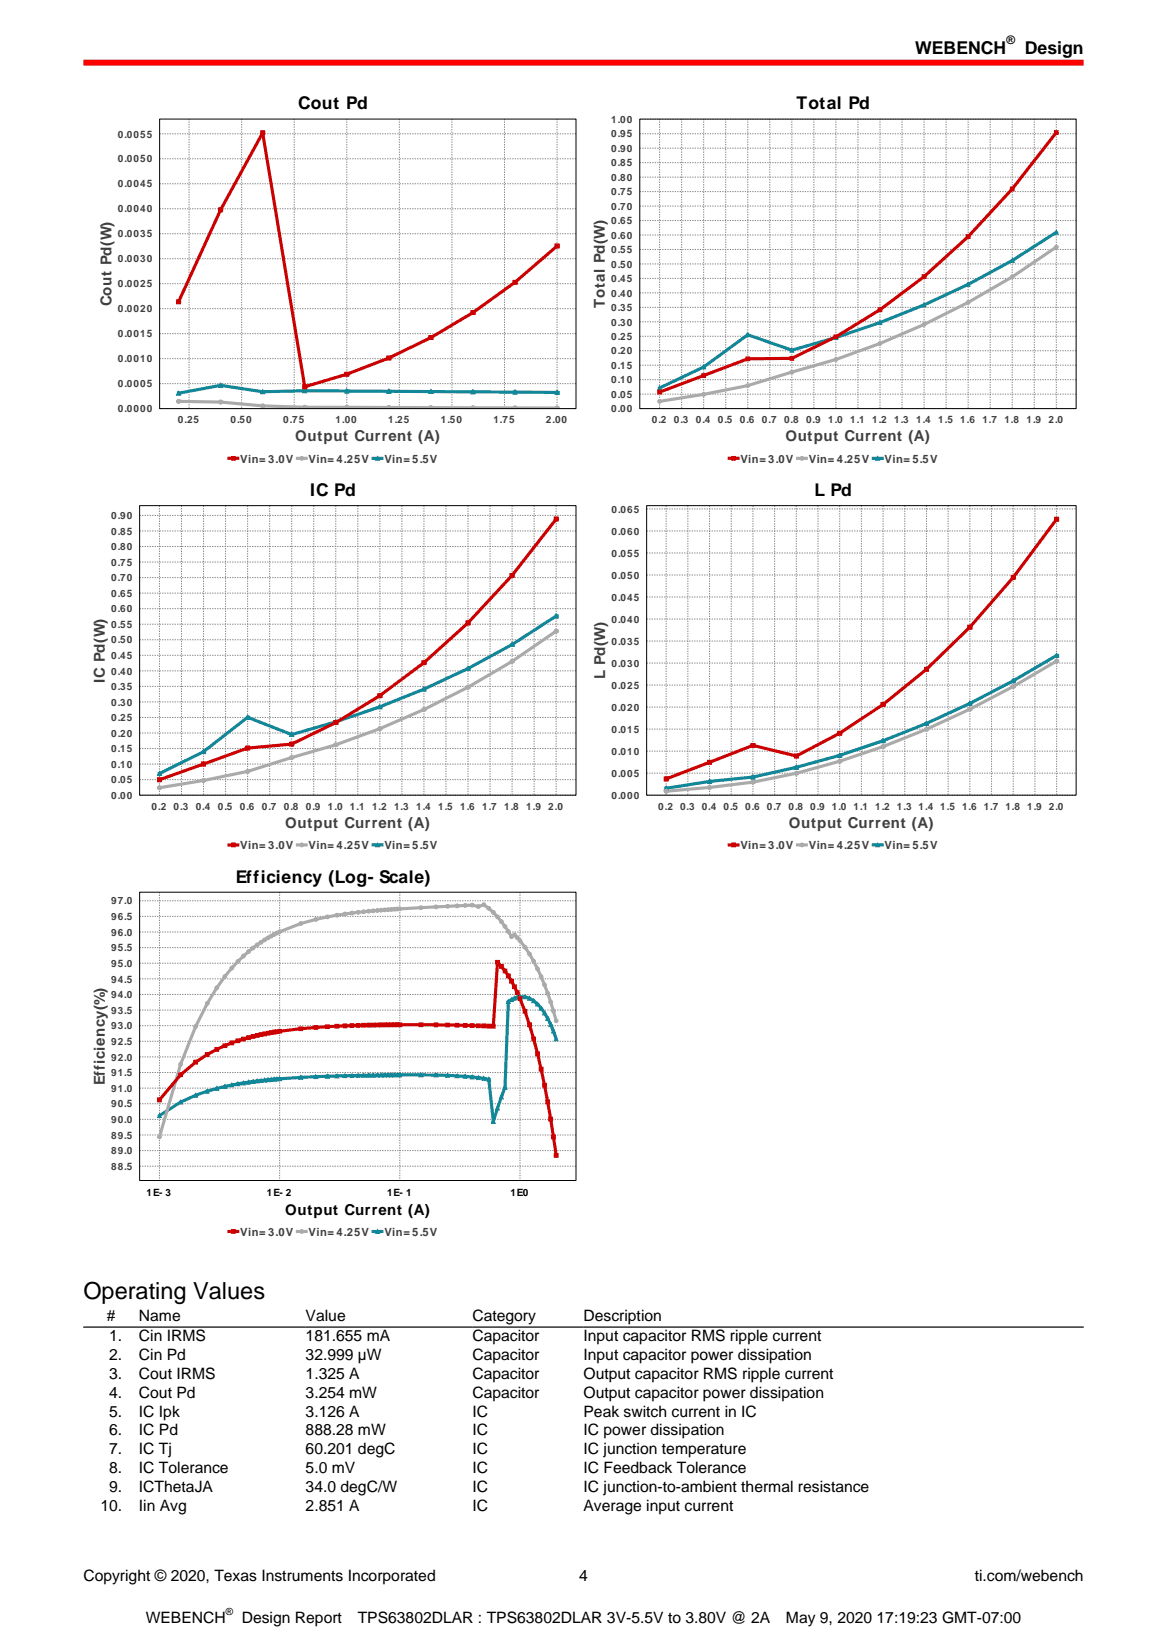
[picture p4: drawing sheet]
<svg xmlns="http://www.w3.org/2000/svg" width="210mm" height="297mm" viewBox="0 0 210 297" stroke-linecap="round" stroke-linejoin="round" font-family="sans-serif">
<defs><g id="words">
<text font-size="4.2" x="15" y="233.7">Operating Values</text>
<g font-size="3.2">
<text x="164.7" y="9.6">WEBENCH</text>
<text x="184.4" y="9.6">Design</text>
</g>
<g font-size="3.1">
<text x="53.7" y="19.7">Cout Pd</text>
<text x="143.3" y="19.7">Total Pd</text>
<text x="55.8" y="89.2">IC Pd</text>
<text x="146.6" y="89.2">L Pd</text>
<text x="42.4" y="158.8">Efficiency (Log- Scale)</text>
</g>
<g font-size="2.8">
<text x="19.2" y="237.6">#</text>
<text x="25" y="237.6">Name</text>
<text x="55" y="237.6">Value</text>
<text x="85" y="237.6">Category</text>
<text x="105" y="237.6">Description</text>
<text x="19.6" y="241.3">1.</text>
<text x="19.6" y="244.7">2.</text>
<text x="25" y="241.3">Cin IRMS</text>
<text x="25" y="244.7">Cin Pd</text>
<text x="55" y="241.3">181.655 mA</text>
<text x="55" y="244.7">32.999 µW</text>
<text x="85" y="241.3">Capacitor</text>
<text x="85" y="244.7">Capacitor</text>
<text x="105" y="241.3">Input capacitor RMS ripple current</text>
<text x="105" y="244.7">Input capacitor power dissipation</text>
<text x="19.6" y="248">3.</text>
<text x="19.6" y="251.4">4.</text>
<text x="25" y="248">Cout IRMS</text>
<text x="25" y="251.4">Cout Pd</text>
<text x="55" y="248">1.325 A</text>
<text x="55" y="251.4">3.254 mW</text>
<text x="85" y="248">Capacitor</text>
<text x="85" y="251.4">Capacitor</text>
<text x="105" y="248">Output capacitor RMS ripple current</text>
<text x="105" y="251.4">Output capacitor power dissipation</text>
<text x="19.6" y="254.8">5.</text>
<text x="25" y="254.8">IC Ipk</text>
<text x="55" y="254.8">3.126 A</text>
<text x="85" y="254.8">IC</text>
<text x="105" y="254.8">Peak switch current in IC</text>
<text x="19.6" y="258.2">6.</text>
<text x="19.6" y="261.6">7.</text>
<text x="25" y="258.2">IC Pd</text>
<text x="25" y="261.6">IC Tj</text>
<text x="55" y="258.2">888.28 mW</text>
<text x="55" y="261.6">60.201 degC</text>
<text x="85" y="258.2">IC</text>
<text x="85" y="261.6">IC</text>
<text x="105" y="258.2">IC power dissipation</text>
<text x="105" y="261.6">IC junction temperature</text>
<text x="19.6" y="265">8.</text>
<text x="19.6" y="268.4">9.</text>
<text x="25" y="265">IC Tolerance</text>
<text x="25" y="268.4">ICThetaJA</text>
<text x="55" y="265">5.0 mV</text>
<text x="55" y="268.4">34.0 degC/W</text>
<text x="85" y="265">IC</text>
<text x="85" y="268.4">IC</text>
<text x="105" y="265">IC Feedback Tolerance</text>
<text x="105" y="268.4">IC junction-to-ambient thermal resistance</text>
<text x="18.1" y="271.7">10.</text>
<text x="25" y="271.7">Iin Avg</text>
<text x="55" y="271.7">2.851 A</text>
<text x="85" y="271.7">IC</text>
<text x="105" y="271.7">Average input current</text>
<text x="15" y="284.4">Copyright © 2020, Texas Instruments Incorporated</text>
<text x="104.2" y="284.4">4</text>
<text x="175.4" y="284.4">ti.com/webench</text>
<text x="26.2" y="292">WEBENCH</text>
<text x="43.5" y="292">Design Report</text>
<text x="64.4" y="292">TPS63802DLAR : TPS63802DLAR 3V-5.5V to 3.80V @ 2A</text>
<text x="141.4" y="292">May 9, 2020 17:19:23 GMT-07:00</text>
</g>
<g font-size="2.7" fill="#404040">
<text x="20.1" y="55.1" transform="rotate(-90 20.1 55.1)">Cout Pd(W)</text>
<text x="108.9" y="55.4" transform="rotate(-90 108.9 55.4)">Total Pd(W)</text>
<text x="53.1" y="79.4">Output Current (A)</text>
<text x="141.3" y="79.4">Output Current (A)</text>
<text x="18.9" y="122.8" transform="rotate(-90 18.9 122.8)">IC Pd(W)</text>
<text x="108.9" y="122.2" transform="rotate(-90 108.9 122.2)">L Pd(W)</text>
<text x="51.3" y="149">Output Current (A)</text>
<text x="141.9" y="149">Output Current (A)</text>
<text x="18.9" y="195.2" transform="rotate(-90 18.9 195.2)">Efficiency(%)</text>
</g>
<text font-size="2.7" x="51.3" y="218.5">Output Current (A)</text>
<text font-size="2.1" x="181.1" y="8">®</text>
<g font-size="2" fill="#404040">
<text x="43.2" y="83.2">Vin= 3.0V</text>
<text x="55.5" y="83.2">Vin= 4.25V</text>
<text x="69.2" y="83.2">Vin= 5.5V</text>
<text x="133.2" y="83.2">Vin= 3.0V</text>
<text x="145.5" y="83.2">Vin= 4.25V</text>
<text x="159.2" y="83.2">Vin= 5.5V</text>
<text x="43.2" y="152.7">Vin= 3.0V</text>
<text x="55.5" y="152.7">Vin= 4.25V</text>
<text x="69.2" y="152.7">Vin= 5.5V</text>
<text x="133.2" y="152.7">Vin= 3.0V</text>
<text x="145.5" y="152.7">Vin= 4.25V</text>
<text x="159.2" y="152.7">Vin= 5.5V</text>
<text x="43.2" y="222.3">Vin= 3.0V</text>
<text x="55.5" y="222.3">Vin= 4.25V</text>
<text x="69.2" y="222.3">Vin= 5.5V</text>
</g>
<g font-size="1.8" fill="#404040">
<text x="110" y="22.1">1.00</text>
<text x="21.2" y="29.2">0.0050</text>
<text x="21.2" y="24.7">0.0055</text>
<text x="110" y="29.9">0.85</text>
<text x="110" y="27.3">0.90</text>
<text x="110" y="24.7">0.95</text>
<text x="21.2" y="33.7">0.0045</text>
<text x="110" y="35.1">0.75</text>
<text x="110" y="32.5">0.80</text>
<text x="21.2" y="38.2">0.0040</text>
<text x="110" y="40.3">0.65</text>
<text x="110" y="37.7">0.70</text>
<text x="21.2" y="47.2">0.0030</text>
<text x="21.2" y="42.7">0.0035</text>
<text x="110" y="45.5">0.55</text>
<text x="110" y="42.9">0.60</text>
<text x="21.2" y="51.7">0.0025</text>
<text x="110" y="53.4">0.40</text>
<text x="110" y="50.8">0.45</text>
<text x="110" y="48.1">0.50</text>
<text x="21.2" y="56.2">0.0020</text>
<text x="110" y="58.6">0.30</text>
<text x="110" y="56">0.35</text>
<text x="21.2" y="65.2">0.0010</text>
<text x="21.2" y="60.7">0.0015</text>
<text x="110" y="63.8">0.20</text>
<text x="110" y="61.2">0.25</text>
<text x="21.2" y="69.7">0.0005</text>
<text x="110" y="71.6">0.05</text>
<text x="110" y="69">0.10</text>
<text x="110" y="66.4">0.15</text>
<text x="21.2" y="74.2">0.0000</text>
<text x="32" y="76.1">0.25</text>
<text x="41.5" y="76.1">0.50</text>
<text x="50.9" y="76.1">0.75</text>
<text x="60.4" y="76.1">1.00</text>
<text x="69.9" y="76.1">1.25</text>
<text x="79.3" y="76.1">1.50</text>
<text x="88.8" y="76.1">1.75</text>
<text x="98.2" y="76.1">2.00</text>
<text x="110" y="74.2">0.00</text>
<text x="117.3" y="76.1">0.2</text>
<text x="121.3" y="76.1">0.3</text>
<text x="125.2" y="76.1">0.4</text>
<text x="129.2" y="76.1">0.5</text>
<text x="133.1" y="76.1">0.6</text>
<text x="137.1" y="76.1">0.7</text>
<text x="141.1" y="76.1">0.8</text>
<text x="145" y="76.1">0.9</text>
<text x="149" y="76.1">1.0</text>
<text x="153" y="76.1">1.1</text>
<text x="156.9" y="76.1">1.2</text>
<text x="160.9" y="76.1">1.3</text>
<text x="164.9" y="76.1">1.4</text>
<text x="168.8" y="76.1">1.5</text>
<text x="172.8" y="76.1">1.6</text>
<text x="176.8" y="76.1">1.7</text>
<text x="180.7" y="76.1">1.8</text>
<text x="184.7" y="76.1">1.9</text>
<text x="188.7" y="76.1">2.0</text>
<text x="20" y="93.4">0.90</text>
<text x="110" y="92.2">0.065</text>
<text x="20" y="101.8">0.75</text>
<text x="20" y="99">0.80</text>
<text x="20" y="96.2">0.85</text>
<text x="110" y="100.1">0.055</text>
<text x="110" y="96.2">0.060</text>
<text x="20" y="107.4">0.65</text>
<text x="20" y="104.6">0.70</text>
<text x="110" y="104.1">0.050</text>
<text x="20" y="113">0.55</text>
<text x="20" y="110.2">0.60</text>
<text x="110" y="112">0.040</text>
<text x="110" y="108.1">0.045</text>
<text x="20" y="118.6">0.45</text>
<text x="20" y="115.8">0.50</text>
<text x="110" y="119.9">0.030</text>
<text x="110" y="116">0.035</text>
<text x="20" y="124.1">0.35</text>
<text x="20" y="121.3">0.40</text>
<text x="110" y="123.9">0.025</text>
<text x="20" y="129.7">0.25</text>
<text x="20" y="126.9">0.30</text>
<text x="110" y="131.8">0.015</text>
<text x="110" y="127.9">0.020</text>
<text x="20" y="135.3">0.15</text>
<text x="20" y="132.5">0.20</text>
<text x="110" y="135.8">0.010</text>
<text x="20" y="143.7">0.00</text>
<text x="20" y="140.9">0.05</text>
<text x="20" y="138.1">0.10</text>
<text x="110" y="143.7">0.000</text>
<text x="110" y="139.8">0.005</text>
<text x="27.3" y="145.7">0.2</text>
<text x="31.3" y="145.7">0.3</text>
<text x="35.2" y="145.7">0.4</text>
<text x="39.2" y="145.7">0.5</text>
<text x="43.1" y="145.7">0.6</text>
<text x="47.1" y="145.7">0.7</text>
<text x="51.1" y="145.7">0.8</text>
<text x="55" y="145.7">0.9</text>
<text x="59" y="145.7">1.0</text>
<text x="63" y="145.7">1.1</text>
<text x="66.9" y="145.7">1.2</text>
<text x="70.9" y="145.7">1.3</text>
<text x="74.9" y="145.7">1.4</text>
<text x="78.8" y="145.7">1.5</text>
<text x="82.8" y="145.7">1.6</text>
<text x="86.8" y="145.7">1.7</text>
<text x="90.7" y="145.7">1.8</text>
<text x="94.7" y="145.7">1.9</text>
<text x="98.7" y="145.7">2.0</text>
<text x="118.5" y="145.7">0.2</text>
<text x="122.4" y="145.7">0.3</text>
<text x="126.3" y="145.7">0.4</text>
<text x="130.2" y="145.7">0.5</text>
<text x="134.1" y="145.7">0.6</text>
<text x="138" y="145.7">0.7</text>
<text x="141.9" y="145.7">0.8</text>
<text x="145.8" y="145.7">0.9</text>
<text x="149.7" y="145.7">1.0</text>
<text x="153.6" y="145.7">1.1</text>
<text x="157.5" y="145.7">1.2</text>
<text x="161.4" y="145.7">1.3</text>
<text x="165.3" y="145.7">1.4</text>
<text x="169.2" y="145.7">1.5</text>
<text x="173.1" y="145.7">1.6</text>
<text x="177" y="145.7">1.7</text>
<text x="180.9" y="145.7">1.8</text>
<text x="184.8" y="145.7">1.9</text>
<text x="188.7" y="145.7">2.0</text>
<text x="20" y="165.5">96.5</text>
<text x="20" y="162.7">97.0</text>
<text x="20" y="173.9">95.0</text>
<text x="20" y="171.1">95.5</text>
<text x="20" y="168.3">96.0</text>
<text x="20" y="179.6">94.0</text>
<text x="20" y="176.8">94.5</text>
<text x="20" y="185.2">93.0</text>
<text x="20" y="182.4">93.5</text>
<text x="20" y="190.8">92.0</text>
<text x="20" y="188">92.5</text>
<text x="20" y="196.4">91.0</text>
<text x="20" y="193.6">91.5</text>
<text x="20" y="202">90.0</text>
<text x="20" y="199.2">90.5</text>
<text x="20" y="207.6">89.0</text>
<text x="20" y="204.8">89.5</text>
<text x="20" y="210.5">88.5</text>
</g>
<g font-size="1.8">
<text x="26.4" y="215.1">1E- 3</text>
<text x="48" y="215.1">1E- 2</text>
<text x="69.6" y="215.1">1E- 1</text>
<text x="91.8" y="215.1">1E0</text>
<text x="40.6" y="290.6">®</text>
</g>
</g></defs>
<path d="M15 11.3h180" fill="none" stroke="#f00" stroke-width="1.1" stroke-linecap="butt"/>
<g fill="#fff">
<path d="M15 16.6h90v67.5h-90z"/>
<path d="M40.9 80.9h38.2v3.1h-38.2z"/>
</g>
<path d="M41.2 82.5h1.6" fill="none" stroke="#c00" stroke-width=".56"/>
<path d="M41.7 82.1h.6v.7h-.6z" fill="#c00"/>
<path d="M41.7 82.1h.6v.7h-.6z" fill="none" stroke="#c00" stroke-width=".18"/>
<path d="M53.5 82.5h1.6" fill="none" stroke="#aaa" stroke-width=".56"/>
<circle cx="54.3" cy="82.5" r=".34" fill="#aaa"/>
<circle cx="54.3" cy="82.5" r=".34" fill="none" stroke="#aaa" stroke-width=".18"/>
<path d="M67.2 82.5h1.5" fill="none" stroke="#189" stroke-width=".56"/>
<path d="M67.9 82.1l.4 .7h-.7z" fill="#189"/>
<path d="M67.9 82.1l.4 .7h-.7z" fill="none" stroke="#189" stroke-width=".18"/>
<path d="M28.7 21.4h74.9v52.1h-74.9z" fill="#fff"/>
<g fill="none" stroke="#808080" stroke-width=".18" stroke-dasharray=".2 .2" stroke-linecap="butt">
<path d="M28.7 37.6h74.9M28.7 33.1h74.9M28.7 28.6h74.9M28.7 24.1h74.9M34 21.4v52.1M43.5 21.4v52.1M52.9 21.4v52.1M62.4 21.4v52.1M71.9 21.4v52.1M81.3 21.4v52.1M90.8 21.4v52.1M100.2 21.4v52.1"/>
<path d="M28.7 55.5h74.9M28.7 51h74.9M28.7 46.5h74.9M28.7 42h74.9M28.7 73.5h74.9M28.7 69h74.9M28.7 64.5h74.9M28.7 60h74.9"/>
</g>
<path d="M100.2 70.6l-45.4-.3-7.5 .2-7.6-1.2-7.6 1.4" fill="none" stroke="#189" stroke-width=".56"/>
<path d="M32.1 72.2l7.6 .1 7.6 .7 7.5 .3 45.4 .1" fill="none" stroke="#aaa" stroke-width=".56"/>
<path d="M100.2 44.3a102.5 102.5 0 0 1-45.4 25.3l-7.5-45.7-7.6 13.8-7.6 16.6" fill="none" stroke="#c00" stroke-width=".56"/>
<path d="M32.1 70.4l.4 .7h-.7z" fill="#189"/>
<path d="M32.1 70.4l.4 .7h-.7z" fill="none" stroke="#189" stroke-width=".18"/>
<path d="M32.1 70.4l.4 .7h-.7z" fill="#189"/>
<path d="M32.1 70.4l.4 .7h-.7z" fill="none" stroke="#189" stroke-width=".18"/>
<path d="M39.7 69l.3 .7h-.6z" fill="#189"/>
<path d="M39.7 69l.3 .7h-.6z" fill="none" stroke="#189" stroke-width=".18"/>
<path d="M39.7 69l.3 .7h-.6z" fill="#189"/>
<path d="M39.7 69l.3 .7h-.6z" fill="none" stroke="#189" stroke-width=".18"/>
<path d="M47.3 70.1l.3 .7h-.7z" fill="#189"/>
<path d="M47.3 70.1l.3 .7h-.7z" fill="none" stroke="#189" stroke-width=".18"/>
<path d="M47.3 70.1l.3 .7h-.7z" fill="#189"/>
<path d="M47.3 70.1l.3 .7h-.7z" fill="none" stroke="#189" stroke-width=".18"/>
<path d="M54.8 70l.4 .6h-.7z" fill="#189"/>
<path d="M54.8 70l.4 .6h-.7z" fill="none" stroke="#189" stroke-width=".18"/>
<path d="M54.8 70l.4 .6h-.7z" fill="#189"/>
<path d="M54.8 70l.4 .6h-.7z" fill="none" stroke="#189" stroke-width=".18"/>
<path d="M62.4 70l.3 .7h-.6z" fill="#189"/>
<path d="M62.4 70l.3 .7h-.6z" fill="none" stroke="#189" stroke-width=".18"/>
<path d="M62.4 70l.3 .7h-.6z" fill="#189"/>
<path d="M62.4 70l.3 .7h-.6z" fill="none" stroke="#189" stroke-width=".18"/>
<path d="M70 70.1l.3 .6h-.7z" fill="#189"/>
<path d="M70 70.1l.3 .6h-.7z" fill="none" stroke="#189" stroke-width=".18"/>
<path d="M70 70.1l.3 .6h-.7z" fill="#189"/>
<path d="M70 70.1l.3 .6h-.7z" fill="none" stroke="#189" stroke-width=".18"/>
<path d="M77.5 70.1l.4 .7h-.7z" fill="#189"/>
<path d="M77.5 70.1l.4 .7h-.7z" fill="none" stroke="#189" stroke-width=".18"/>
<path d="M77.5 70.1l.4 .7h-.7z" fill="#189"/>
<path d="M77.5 70.1l.4 .7h-.7z" fill="none" stroke="#189" stroke-width=".18"/>
<path d="M85.1 70.2l.3 .6h-.6z" fill="#189"/>
<path d="M85.1 70.2l.3 .6h-.6z" fill="none" stroke="#189" stroke-width=".18"/>
<path d="M85.1 70.2l.3 .6h-.6z" fill="#189"/>
<path d="M85.1 70.2l.3 .6h-.6z" fill="none" stroke="#189" stroke-width=".18"/>
<path d="M92.7 70.2l.3 .7h-.7z" fill="#189"/>
<path d="M92.7 70.2l.3 .7h-.7z" fill="none" stroke="#189" stroke-width=".18"/>
<path d="M92.7 70.2l.3 .7h-.7z" fill="#189"/>
<path d="M92.7 70.2l.3 .7h-.7z" fill="none" stroke="#189" stroke-width=".18"/>
<path d="M100.2 70.3l.4 .6h-.7z" fill="#189"/>
<path d="M100.2 70.3l.4 .6h-.7z" fill="none" stroke="#189" stroke-width=".18"/>
<path d="M100.2 70.3l.4 .6h-.7z" fill="#189"/>
<path d="M100.2 70.3l.4 .6h-.7z" fill="none" stroke="#189" stroke-width=".18"/>
<circle cx="32.1" cy="72.2" r=".34" fill="#aaa"/>
<circle cx="32.1" cy="72.2" r=".34" fill="none" stroke="#aaa" stroke-width=".18"/>
<circle cx="32.1" cy="72.2" r=".34" fill="#aaa"/>
<circle cx="32.1" cy="72.2" r=".34" fill="none" stroke="#aaa" stroke-width=".18"/>
<circle cx="39.7" cy="72.3" r=".34" fill="#aaa"/>
<circle cx="39.7" cy="72.3" r=".34" fill="none" stroke="#aaa" stroke-width=".18"/>
<circle cx="39.7" cy="72.3" r=".34" fill="#aaa"/>
<circle cx="39.7" cy="72.3" r=".34" fill="none" stroke="#aaa" stroke-width=".18"/>
<circle cx="47.3" cy="73" r=".34" fill="#aaa"/>
<circle cx="47.3" cy="73" r=".34" fill="none" stroke="#aaa" stroke-width=".18"/>
<circle cx="47.3" cy="73" r=".34" fill="#aaa"/>
<circle cx="47.3" cy="73" r=".34" fill="none" stroke="#aaa" stroke-width=".18"/>
<circle cx="54.8" cy="73.3" r=".34" fill="#aaa"/>
<path d="M54.7 73.6a.34 .34 0 0 1-.1-.6 .34 .34 0 0 1 .5 0 .34 .34 0 0 1-.1 .6" fill="none" stroke="#aaa" stroke-width=".18"/>
<circle cx="54.8" cy="73.3" r=".34" fill="#aaa"/>
<path d="M54.7 73.6a.34 .34 0 0 1-.1-.6 .34 .34 0 0 1 .5 0 .34 .34 0 0 1-.1 .6" fill="none" stroke="#aaa" stroke-width=".18"/>
<circle cx="62.4" cy="73.3" r=".34" fill="#aaa"/>
<path d="M62.2 73.6a.34 .34 0 0 1-.1-.5 .34 .34 0 0 1 .6 0 .34 .34 0 0 1-.1 .5" fill="none" stroke="#aaa" stroke-width=".18"/>
<circle cx="62.4" cy="73.3" r=".34" fill="#aaa"/>
<path d="M62.2 73.6a.34 .34 0 0 1-.1-.5 .34 .34 0 0 1 .6 0 .34 .34 0 0 1-.1 .5" fill="none" stroke="#aaa" stroke-width=".18"/>
<circle cx="70" cy="73.3" r=".33" fill="#aaa"/>
<path d="M69.8 73.6a.33 .33 0 0 1-.1-.5 .33 .33 0 0 1 .5 0 .33 .33 0 0 1 0 .5" fill="none" stroke="#aaa" stroke-width=".18"/>
<circle cx="70" cy="73.3" r=".33" fill="#aaa"/>
<path d="M69.8 73.6a.33 .33 0 0 1-.1-.5 .33 .33 0 0 1 .5 0 .33 .33 0 0 1 0 .5" fill="none" stroke="#aaa" stroke-width=".18"/>
<circle cx="77.6" cy="73.3" r=".32" fill="#aaa"/>
<path d="M77.3 73.6a.33 .33 0 0 1 0-.5 .33 .33 0 0 1 .5 0 .33 .33 0 0 1 0 .5" fill="none" stroke="#aaa" stroke-width=".18"/>
<circle cx="77.6" cy="73.3" r=".32" fill="#aaa"/>
<path d="M77.3 73.6a.33 .33 0 0 1 0-.5 .33 .33 0 0 1 .5 0 .33 .33 0 0 1 0 .5" fill="none" stroke="#aaa" stroke-width=".18"/>
<circle cx="85.1" cy="73.3" r=".31" fill="#aaa"/>
<path d="M84.8 73.6a.33 .33 0 0 1 .1-.5 .33 .33 0 0 1 .4 0 .33 .33 0 0 1 .1 .5" fill="none" stroke="#aaa" stroke-width=".18"/>
<circle cx="85.1" cy="73.3" r=".31" fill="#aaa"/>
<path d="M84.8 73.6a.33 .33 0 0 1 .1-.5 .33 .33 0 0 1 .4 0 .33 .33 0 0 1 .1 .5" fill="none" stroke="#aaa" stroke-width=".18"/>
<circle cx="92.7" cy="73.3" r=".31" fill="#aaa"/>
<path d="M92.4 73.6a.34 .34 0 0 1 .3-.6 .34 .34 0 0 1 .3 .6" fill="none" stroke="#aaa" stroke-width=".18"/>
<circle cx="92.7" cy="73.3" r=".31" fill="#aaa"/>
<path d="M92.4 73.6a.34 .34 0 0 1 .3-.6 .34 .34 0 0 1 .3 .6" fill="none" stroke="#aaa" stroke-width=".18"/>
<path d="M100.1 73.1a.33 .33 0 0 1 .4 .1 .33 .33 0 0 1 0 .4h-.5z" fill="#aaa"/>
<path d="M99.9 73.6a.33 .33 0 0 1 .3-.5 .33 .33 0 0 1 .3 .5" fill="none" stroke="#aaa" stroke-width=".18"/>
<path d="M100.1 73.1a.33 .33 0 0 1 .4 .1 .33 .33 0 0 1 0 .4h-.5z" fill="#aaa"/>
<path d="M99.9 73.6a.33 .33 0 0 1 .3-.5 .33 .33 0 0 1 .3 .5" fill="none" stroke="#aaa" stroke-width=".18"/>
<path d="M31.8 54h.7v.6h-.7z" fill="#c00"/>
<path d="M31.8 54h.7v.6h-.7z" fill="none" stroke="#c00" stroke-width=".18"/>
<path d="M31.8 54h.7v.6h-.7z" fill="#c00"/>
<path d="M31.8 54h.7v.6h-.7z" fill="none" stroke="#c00" stroke-width=".18"/>
<path d="M39.4 37.4h.6v.7h-.6z" fill="#c00"/>
<path d="M39.4 37.4h.6v.7h-.6z" fill="none" stroke="#c00" stroke-width=".18"/>
<path d="M39.4 37.4h.6v.7h-.6z" fill="#c00"/>
<path d="M39.4 37.4h.6v.7h-.6z" fill="none" stroke="#c00" stroke-width=".18"/>
<path d="M46.9 23.6h.7v.6h-.7z" fill="#c00"/>
<path d="M46.9 23.6h.7v.6h-.7z" fill="none" stroke="#c00" stroke-width=".18"/>
<path d="M46.9 23.6h.7v.6h-.7z" fill="#c00"/>
<path d="M46.9 23.6h.7v.6h-.7z" fill="none" stroke="#c00" stroke-width=".18"/>
<path d="M54.5 69.2h.7v.7h-.7z" fill="#c00"/>
<path d="M54.5 69.2h.7v.7h-.7z" fill="none" stroke="#c00" stroke-width=".18"/>
<path d="M54.5 69.2h.7v.7h-.7z" fill="#c00"/>
<path d="M54.5 69.2h.7v.7h-.7z" fill="none" stroke="#c00" stroke-width=".18"/>
<path d="M62.1 67h.6v.7h-.6z" fill="#c00"/>
<path d="M62.1 67h.6v.7h-.6z" fill="none" stroke="#c00" stroke-width=".18"/>
<path d="M62.1 67h.6v.7h-.6z" fill="#c00"/>
<path d="M62.1 67h.6v.7h-.6z" fill="none" stroke="#c00" stroke-width=".18"/>
<path d="M69.6 64.1h.7v.6h-.7z" fill="#c00"/>
<path d="M69.6 64.1h.7v.6h-.7z" fill="none" stroke="#c00" stroke-width=".18"/>
<path d="M69.6 64.1h.7v.6h-.7z" fill="#c00"/>
<path d="M69.6 64.1h.7v.6h-.7z" fill="none" stroke="#c00" stroke-width=".18"/>
<path d="M77.2 60.4h.7v.7h-.7z" fill="#c00"/>
<path d="M77.2 60.4h.7v.7h-.7z" fill="none" stroke="#c00" stroke-width=".18"/>
<path d="M77.2 60.4h.7v.7h-.7z" fill="#c00"/>
<path d="M77.2 60.4h.7v.7h-.7z" fill="none" stroke="#c00" stroke-width=".18"/>
<path d="M84.8 55.9h.6v.7h-.6z" fill="#c00"/>
<path d="M84.8 55.9h.6v.7h-.6z" fill="none" stroke="#c00" stroke-width=".18"/>
<path d="M84.8 55.9h.6v.7h-.6z" fill="#c00"/>
<path d="M84.8 55.9h.6v.7h-.6z" fill="none" stroke="#c00" stroke-width=".18"/>
<path d="M92.3 50.4h.7v.7h-.7z" fill="#c00"/>
<path d="M92.3 50.4h.7v.7h-.7z" fill="none" stroke="#c00" stroke-width=".18"/>
<path d="M92.3 50.4h.7v.7h-.7z" fill="#c00"/>
<path d="M92.3 50.4h.7v.7h-.7z" fill="none" stroke="#c00" stroke-width=".18"/>
<path d="M99.9 43.9h.7v.7h-.7z" fill="#c00"/>
<path d="M99.9 43.9h.7v.7h-.7z" fill="none" stroke="#c00" stroke-width=".18"/>
<path d="M99.9 43.9h.7v.7h-.7z" fill="#c00"/>
<path d="M99.9 43.9h.7v.7h-.7z" fill="none" stroke="#c00" stroke-width=".18"/>
<path d="M28.7 21.4h74.9v52.1h-74.9z" fill="none" stroke="#000" stroke-width=".18"/>
<g fill="#fff">
<path d="M105 16.6h90v67.5h-90z"/>
<path d="M130.9 80.9h38.2v3.1h-38.2z"/>
</g>
<path d="M131.2 82.5h1.6" fill="none" stroke="#c00" stroke-width=".56"/>
<path d="M131.7 82.1h.6v.7h-.6z" fill="#c00"/>
<path d="M131.7 82.1h.6v.7h-.6z" fill="none" stroke="#c00" stroke-width=".18"/>
<path d="M143.5 82.5h1.6" fill="none" stroke="#aaa" stroke-width=".56"/>
<circle cx="144.3" cy="82.5" r=".34" fill="#aaa"/>
<circle cx="144.3" cy="82.5" r=".34" fill="none" stroke="#aaa" stroke-width=".18"/>
<path d="M157.2 82.5h1.5" fill="none" stroke="#189" stroke-width=".56"/>
<path d="M157.9 82.1l.4 .7h-.7z" fill="#189"/>
<path d="M157.9 82.1l.4 .7h-.7z" fill="none" stroke="#189" stroke-width=".18"/>
<path d="M115.1 21.4h78.5v52.1h-78.5z" fill="#fff"/>
<g fill="none" stroke="#808080" stroke-width=".18" stroke-dasharray=".2 .2" stroke-linecap="butt">
<path d="M115.1 39.7h78.5M115.1 37.1h78.5M115.1 34.5h78.5M115.1 31.9h78.5M115.1 29.3h78.5M115.1 26.7h78.5M115.1 24.1h78.5M115.1 21.5h78.5M118.7 21.4v52.1M122.7 21.4v52.1M126.6 21.4v52.1M130.6 21.4v52.1"/>
<path d="M134.6 21.4v52.1M138.5 21.4v52.1M142.5 21.4v52.1M146.5 21.4v52.1M150.4 21.4v52.1M154.4 21.4v52.1M158.4 21.4v52.1M162.3 21.4v52.1M166.3 21.4v52.1M170.3 21.4v52.1M174.2 21.4v52.1M178.2 21.4v52.1"/>
<path d="M182.1 21.4v52.1M186.1 21.4v52.1M190.1 21.4v52.1M115.1 57.9h78.5M115.1 55.3h78.5M115.1 52.7h78.5M115.1 50.1h78.5M115.1 47.5h78.5M115.1 44.9h78.5M115.1 42.3h78.5M115.1 73.5h78.5M115.1 70.9h78.5"/>
<path d="M115.1 68.3h78.5M115.1 65.7h78.5M115.1 63.1h78.5M115.1 60.5h78.5"/>
</g>
<path d="M190.1 41.8a151.6 151.6 0 0 1-47.6 21.2l-7.9-2.8-8 5.8-7.9 3.8" fill="none" stroke="#189" stroke-width=".56"/>
<path d="M190.1 44.4a143.7 143.7 0 0 1-47.6 22.5l-7.9 2.5-8 1.5-7.9 1.3" fill="none" stroke="#aaa" stroke-width=".56"/>
<path d="M190.1 23.8l-8 10.2-7.9 8.6-7.9 7.2-7.9 5.9-8 4.9-7.9 3.9h-7.9l-15.9 6" fill="none" stroke="#c00" stroke-width=".56"/>
<path d="M118.7 69.5l.3 .6h-.6z" fill="#189"/>
<path d="M118.7 69.5l.3 .6h-.6z" fill="none" stroke="#189" stroke-width=".18"/>
<path d="M126.6 65.7l.4 .7h-.7z" fill="#189"/>
<path d="M126.6 65.7l.4 .7h-.7z" fill="none" stroke="#189" stroke-width=".18"/>
<path d="M134.6 59.9l.3 .7h-.7z" fill="#189"/>
<path d="M134.6 59.9l.3 .7h-.7z" fill="none" stroke="#189" stroke-width=".18"/>
<path d="M142.5 62.7l.3 .6h-.6z" fill="#189"/>
<path d="M142.5 62.7l.3 .6h-.6z" fill="none" stroke="#189" stroke-width=".18"/>
<path d="M150.4 60.4l.4 .7h-.7z" fill="#189"/>
<path d="M150.4 60.4l.4 .7h-.7z" fill="none" stroke="#189" stroke-width=".18"/>
<path d="M158.4 57.7l.3 .7h-.7z" fill="#189"/>
<path d="M158.4 57.7l.3 .7h-.7z" fill="none" stroke="#189" stroke-width=".18"/>
<path d="M166.3 54.5l.3 .7h-.7z" fill="#189"/>
<path d="M166.3 54.5l.3 .7h-.7z" fill="none" stroke="#189" stroke-width=".18"/>
<path d="M174.2 50.8l.4 .7h-.7z" fill="#189"/>
<path d="M174.2 50.8l.4 .7h-.7z" fill="none" stroke="#189" stroke-width=".18"/>
<path d="M182.1 46.5l.4 .7h-.7z" fill="#189"/>
<path d="M182.1 46.5l.4 .7h-.7z" fill="none" stroke="#189" stroke-width=".18"/>
<path d="M190.1 41.4l.3 .7h-.7z" fill="#189"/>
<path d="M190.1 41.4l.3 .7h-.7z" fill="none" stroke="#189" stroke-width=".18"/>
<circle cx="118.7" cy="72.2" r=".34" fill="#aaa"/>
<circle cx="118.7" cy="72.2" r=".34" fill="none" stroke="#aaa" stroke-width=".18"/>
<circle cx="126.6" cy="70.9" r=".34" fill="#aaa"/>
<circle cx="126.6" cy="70.9" r=".34" fill="none" stroke="#aaa" stroke-width=".18"/>
<circle cx="134.6" cy="69.4" r=".34" fill="#aaa"/>
<circle cx="134.6" cy="69.4" r=".34" fill="none" stroke="#aaa" stroke-width=".18"/>
<circle cx="142.5" cy="66.9" r=".34" fill="#aaa"/>
<circle cx="142.5" cy="66.9" r=".34" fill="none" stroke="#aaa" stroke-width=".18"/>
<circle cx="150.4" cy="64.7" r=".34" fill="#aaa"/>
<circle cx="150.4" cy="64.7" r=".34" fill="none" stroke="#aaa" stroke-width=".18"/>
<circle cx="158.4" cy="61.8" r=".34" fill="#aaa"/>
<circle cx="158.4" cy="61.8" r=".34" fill="none" stroke="#aaa" stroke-width=".18"/>
<circle cx="166.3" cy="58.4" r=".34" fill="#aaa"/>
<circle cx="166.3" cy="58.4" r=".34" fill="none" stroke="#aaa" stroke-width=".18"/>
<circle cx="174.2" cy="54.4" r=".34" fill="#aaa"/>
<circle cx="174.2" cy="54.4" r=".34" fill="none" stroke="#aaa" stroke-width=".18"/>
<circle cx="182.1" cy="49.8" r=".34" fill="#aaa"/>
<circle cx="182.1" cy="49.8" r=".34" fill="none" stroke="#aaa" stroke-width=".18"/>
<circle cx="190.1" cy="44.4" r=".34" fill="#aaa"/>
<circle cx="190.1" cy="44.4" r=".34" fill="none" stroke="#aaa" stroke-width=".18"/>
<path d="M118.4 70.2h.6v.7h-.6z" fill="#c00"/>
<path d="M118.4 70.2h.6v.7h-.6z" fill="none" stroke="#c00" stroke-width=".18"/>
<path d="M126.3 67.2h.7v.7h-.7z" fill="#c00"/>
<path d="M126.3 67.2h.7v.7h-.7z" fill="none" stroke="#c00" stroke-width=".18"/>
<path d="M134.2 64.2h.7v.7h-.7z" fill="#c00"/>
<path d="M134.2 64.2h.7v.7h-.7z" fill="none" stroke="#c00" stroke-width=".18"/>
<path d="M142.2 64.1h.6v.7h-.6z" fill="#c00"/>
<path d="M142.2 64.1h.6v.7h-.6z" fill="none" stroke="#c00" stroke-width=".18"/>
<path d="M150.1 60.2h.7v.7h-.7z" fill="#c00"/>
<path d="M150.1 60.2h.7v.7h-.7z" fill="none" stroke="#c00" stroke-width=".18"/>
<path d="M158 55.4h.7v.7h-.7z" fill="#c00"/>
<path d="M158 55.4h.7v.7h-.7z" fill="none" stroke="#c00" stroke-width=".18"/>
<path d="M165.9 49.4h.7v.7h-.7z" fill="#c00"/>
<path d="M165.9 49.4h.7v.7h-.7z" fill="none" stroke="#c00" stroke-width=".18"/>
<path d="M173.9 42.2h.7v.7h-.7z" fill="#c00"/>
<path d="M173.9 42.2h.7v.7h-.7z" fill="none" stroke="#c00" stroke-width=".18"/>
<path d="M181.8 33.7h.7v.6h-.7z" fill="#c00"/>
<path d="M181.8 33.7h.7v.6h-.7z" fill="none" stroke="#c00" stroke-width=".18"/>
<path d="M189.7 23.5h.7v.7h-.7z" fill="#c00"/>
<path d="M189.7 23.5h.7v.7h-.7z" fill="none" stroke="#c00" stroke-width=".18"/>
<path d="M115.1 21.4h78.5v52.1h-78.5z" fill="none" stroke="#000" stroke-width=".18"/>
<g fill="#fff">
<path d="M15 86.1h90v67.5h-90z"/>
<path d="M40.9 150.5h38.2v3h-38.2z"/>
</g>
<path d="M41.2 152h1.6" fill="none" stroke="#c00" stroke-width=".56"/>
<path d="M41.7 151.7h.6v.6h-.6z" fill="#c00"/>
<path d="M41.7 151.7h.6v.6h-.6z" fill="none" stroke="#c00" stroke-width=".18"/>
<path d="M53.5 152h1.6" fill="none" stroke="#aaa" stroke-width=".56"/>
<circle cx="54.3" cy="152" r=".34" fill="#aaa"/>
<circle cx="54.3" cy="152" r=".34" fill="none" stroke="#aaa" stroke-width=".18"/>
<path d="M67.2 152h1.5" fill="none" stroke="#189" stroke-width=".56"/>
<path d="M67.9 151.7l.4 .6h-.7z" fill="#189"/>
<path d="M67.9 151.7l.4 .6h-.7z" fill="none" stroke="#189" stroke-width=".18"/>
<path d="M25.1 91h78.5v52h-78.5z" fill="#fff"/>
<g fill="none" stroke="#808080" stroke-width=".18" stroke-dasharray=".2 .2" stroke-linecap="butt">
<path d="M25.1 98.3h78.5M25.1 95.5h78.5M25.1 92.7h78.5M28.7 91v52M32.7 91v52M36.6 91v52M40.6 91v52M44.6 91v52M48.5 91v52M52.5 91v52M56.5 91v52M60.4 91v52"/>
<path d="M64.4 91v52M68.4 91v52M72.3 91v52M76.3 91v52M80.3 91v52M84.2 91v52M88.2 91v52M92.1 91v52M96.1 91v52M100.1 91v52M25.1 117.9h78.5M25.1 115.1h78.5"/>
<path d="M25.1 112.3h78.5M25.1 109.5h78.5M25.1 106.7h78.5M25.1 103.9h78.5M25.1 101.1h78.5M25.1 137.5h78.5M25.1 134.7h78.5M25.1 131.9h78.5M25.1 129.1h78.5M25.1 126.3h78.5M25.1 123.5h78.5M25.1 120.7h78.5"/>
<path d="M25.1 143h78.5M25.1 140.3h78.5"/>
</g>
<path d="M100.1 110.8a143.1 143.1 0 0 1-39.7 19.1l-7.9 2.2-7.9-3.1-8 6.2-7.9 4" fill="none" stroke="#189" stroke-width=".56"/>
<path d="M100.1 113.5a142 142 0 0 1-47.6 22.8l-7.9 2.5-8 1.6-7.9 1.3" fill="none" stroke="#aaa" stroke-width=".56"/>
<path d="M100.1 93.4l-8 10.1-7.9 8.6-7.9 7.1-7.9 5.9-8 4.9-7.9 3.9-7.9 .7-15.9 5.7" fill="none" stroke="#c00" stroke-width=".56"/>
<path d="M28.7 138.8l.3 .7h-.6z" fill="#189"/>
<path d="M28.7 138.8l.3 .7h-.6z" fill="none" stroke="#189" stroke-width=".18"/>
<path d="M28.7 138.8l.3 .7h-.6z" fill="#189"/>
<path d="M28.7 138.8l.3 .7h-.6z" fill="none" stroke="#189" stroke-width=".18"/>
<path d="M36.6 134.9l.4 .7h-.7z" fill="#189"/>
<path d="M36.6 134.9l.4 .7h-.7z" fill="none" stroke="#189" stroke-width=".18"/>
<path d="M36.6 134.9l.4 .7h-.7z" fill="#189"/>
<path d="M36.6 134.9l.4 .7h-.7z" fill="none" stroke="#189" stroke-width=".18"/>
<path d="M44.6 128.7l.3 .7h-.7z" fill="#189"/>
<path d="M44.6 128.7l.3 .7h-.7z" fill="none" stroke="#189" stroke-width=".18"/>
<path d="M44.6 128.7l.3 .7h-.7z" fill="#189"/>
<path d="M44.6 128.7l.3 .7h-.7z" fill="none" stroke="#189" stroke-width=".18"/>
<path d="M52.5 131.8l.3 .7h-.6z" fill="#189"/>
<path d="M52.5 131.8l.3 .7h-.6z" fill="none" stroke="#189" stroke-width=".18"/>
<path d="M52.5 131.8l.3 .7h-.6z" fill="#189"/>
<path d="M52.5 131.8l.3 .7h-.6z" fill="none" stroke="#189" stroke-width=".18"/>
<path d="M60.4 129.5l.4 .7h-.7z" fill="#189"/>
<path d="M60.4 129.5l.4 .7h-.7z" fill="none" stroke="#189" stroke-width=".18"/>
<path d="M60.4 129.5l.4 .7h-.7z" fill="#189"/>
<path d="M60.4 129.5l.4 .7h-.7z" fill="none" stroke="#189" stroke-width=".18"/>
<path d="M68.4 126.8l.3 .7h-.7z" fill="#189"/>
<path d="M68.4 126.8l.3 .7h-.7z" fill="none" stroke="#189" stroke-width=".18"/>
<path d="M68.4 126.8l.3 .7h-.7z" fill="#189"/>
<path d="M68.4 126.8l.3 .7h-.7z" fill="none" stroke="#189" stroke-width=".18"/>
<path d="M76.3 123.6l.3 .7h-.7z" fill="#189"/>
<path d="M76.3 123.6l.3 .7h-.7z" fill="none" stroke="#189" stroke-width=".18"/>
<path d="M76.3 123.6l.3 .7h-.7z" fill="#189"/>
<path d="M76.3 123.6l.3 .7h-.7z" fill="none" stroke="#189" stroke-width=".18"/>
<path d="M84.2 119.9l.4 .7h-.7z" fill="#189"/>
<path d="M84.2 119.9l.4 .7h-.7z" fill="none" stroke="#189" stroke-width=".18"/>
<path d="M84.2 119.9l.4 .7h-.7z" fill="#189"/>
<path d="M84.2 119.9l.4 .7h-.7z" fill="none" stroke="#189" stroke-width=".18"/>
<path d="M92.1 115.6l.4 .7h-.7z" fill="#189"/>
<path d="M92.1 115.6l.4 .7h-.7z" fill="none" stroke="#189" stroke-width=".18"/>
<path d="M92.1 115.6l.4 .7h-.7z" fill="#189"/>
<path d="M92.1 115.6l.4 .7h-.7z" fill="none" stroke="#189" stroke-width=".18"/>
<path d="M100.1 110.5l.3 .7h-.7z" fill="#189"/>
<path d="M100.1 110.5l.3 .7h-.7z" fill="none" stroke="#189" stroke-width=".18"/>
<path d="M100.1 110.5l.3 .7h-.7z" fill="#189"/>
<path d="M100.1 110.5l.3 .7h-.7z" fill="none" stroke="#189" stroke-width=".18"/>
<circle cx="28.7" cy="141.7" r=".34" fill="#aaa"/>
<circle cx="28.7" cy="141.7" r=".34" fill="none" stroke="#aaa" stroke-width=".18"/>
<circle cx="28.7" cy="141.7" r=".34" fill="#aaa"/>
<circle cx="28.7" cy="141.7" r=".34" fill="none" stroke="#aaa" stroke-width=".18"/>
<circle cx="36.6" cy="140.4" r=".34" fill="#aaa"/>
<circle cx="36.6" cy="140.4" r=".34" fill="none" stroke="#aaa" stroke-width=".18"/>
<circle cx="36.6" cy="140.4" r=".34" fill="#aaa"/>
<circle cx="36.6" cy="140.4" r=".34" fill="none" stroke="#aaa" stroke-width=".18"/>
<circle cx="44.6" cy="138.8" r=".34" fill="#aaa"/>
<circle cx="44.6" cy="138.8" r=".34" fill="none" stroke="#aaa" stroke-width=".18"/>
<circle cx="44.6" cy="138.8" r=".34" fill="#aaa"/>
<circle cx="44.6" cy="138.8" r=".34" fill="none" stroke="#aaa" stroke-width=".18"/>
<circle cx="52.5" cy="136.3" r=".34" fill="#aaa"/>
<circle cx="52.5" cy="136.3" r=".34" fill="none" stroke="#aaa" stroke-width=".18"/>
<circle cx="52.5" cy="136.3" r=".34" fill="#aaa"/>
<circle cx="52.5" cy="136.3" r=".34" fill="none" stroke="#aaa" stroke-width=".18"/>
<circle cx="60.4" cy="134" r=".34" fill="#aaa"/>
<circle cx="60.4" cy="134" r=".34" fill="none" stroke="#aaa" stroke-width=".18"/>
<circle cx="60.4" cy="134" r=".34" fill="#aaa"/>
<circle cx="60.4" cy="134" r=".34" fill="none" stroke="#aaa" stroke-width=".18"/>
<circle cx="68.4" cy="131.1" r=".34" fill="#aaa"/>
<circle cx="68.4" cy="131.1" r=".34" fill="none" stroke="#aaa" stroke-width=".18"/>
<circle cx="68.4" cy="131.1" r=".34" fill="#aaa"/>
<circle cx="68.4" cy="131.1" r=".34" fill="none" stroke="#aaa" stroke-width=".18"/>
<circle cx="76.3" cy="127.6" r=".34" fill="#aaa"/>
<circle cx="76.3" cy="127.6" r=".34" fill="none" stroke="#aaa" stroke-width=".18"/>
<circle cx="76.3" cy="127.6" r=".34" fill="#aaa"/>
<circle cx="76.3" cy="127.6" r=".34" fill="none" stroke="#aaa" stroke-width=".18"/>
<circle cx="84.2" cy="123.6" r=".34" fill="#aaa"/>
<circle cx="84.2" cy="123.6" r=".34" fill="none" stroke="#aaa" stroke-width=".18"/>
<circle cx="84.2" cy="123.6" r=".34" fill="#aaa"/>
<circle cx="84.2" cy="123.6" r=".34" fill="none" stroke="#aaa" stroke-width=".18"/>
<circle cx="92.1" cy="119" r=".34" fill="#aaa"/>
<circle cx="92.1" cy="119" r=".34" fill="none" stroke="#aaa" stroke-width=".18"/>
<circle cx="92.1" cy="119" r=".34" fill="#aaa"/>
<circle cx="92.1" cy="119" r=".34" fill="none" stroke="#aaa" stroke-width=".18"/>
<circle cx="100.1" cy="113.5" r=".34" fill="#aaa"/>
<circle cx="100.1" cy="113.5" r=".34" fill="none" stroke="#aaa" stroke-width=".18"/>
<circle cx="100.1" cy="113.5" r=".34" fill="#aaa"/>
<circle cx="100.1" cy="113.5" r=".34" fill="none" stroke="#aaa" stroke-width=".18"/>
<path d="M28.4 139.9h.6v.7h-.6z" fill="#c00"/>
<path d="M28.4 139.9h.6v.7h-.6z" fill="none" stroke="#c00" stroke-width=".18"/>
<path d="M28.4 139.9h.6v.7h-.6z" fill="#c00"/>
<path d="M28.4 139.9h.6v.7h-.6z" fill="none" stroke="#c00" stroke-width=".18"/>
<path d="M36.3 137.1h.7v.7h-.7z" fill="#c00"/>
<path d="M36.3 137.1h.7v.7h-.7z" fill="none" stroke="#c00" stroke-width=".18"/>
<path d="M36.3 137.1h.7v.7h-.7z" fill="#c00"/>
<path d="M36.3 137.1h.7v.7h-.7z" fill="none" stroke="#c00" stroke-width=".18"/>
<path d="M44.2 134.2h.7v.7h-.7z" fill="#c00"/>
<path d="M44.2 134.2h.7v.7h-.7z" fill="none" stroke="#c00" stroke-width=".18"/>
<path d="M44.2 134.2h.7v.7h-.7z" fill="#c00"/>
<path d="M44.2 134.2h.7v.7h-.7z" fill="none" stroke="#c00" stroke-width=".18"/>
<path d="M52.2 133.5h.6v.7h-.6z" fill="#c00"/>
<path d="M52.2 133.5h.6v.7h-.6z" fill="none" stroke="#c00" stroke-width=".18"/>
<path d="M52.2 133.5h.6v.7h-.6z" fill="#c00"/>
<path d="M52.2 133.5h.6v.7h-.6z" fill="none" stroke="#c00" stroke-width=".18"/>
<path d="M60.1 129.7h.7v.6h-.7z" fill="#c00"/>
<path d="M60.1 129.7h.7v.6h-.7z" fill="none" stroke="#c00" stroke-width=".18"/>
<path d="M60.1 129.7h.7v.6h-.7z" fill="#c00"/>
<path d="M60.1 129.7h.7v.6h-.7z" fill="none" stroke="#c00" stroke-width=".18"/>
<path d="M68 124.8h.7v.7h-.7z" fill="#c00"/>
<path d="M68 124.8h.7v.7h-.7z" fill="none" stroke="#c00" stroke-width=".18"/>
<path d="M68 124.8h.7v.7h-.7z" fill="#c00"/>
<path d="M68 124.8h.7v.7h-.7z" fill="none" stroke="#c00" stroke-width=".18"/>
<path d="M75.9 118.9h.7v.7h-.7z" fill="#c00"/>
<path d="M75.9 118.9h.7v.7h-.7z" fill="none" stroke="#c00" stroke-width=".18"/>
<path d="M75.9 118.9h.7v.7h-.7z" fill="#c00"/>
<path d="M75.9 118.9h.7v.7h-.7z" fill="none" stroke="#c00" stroke-width=".18"/>
<path d="M83.9 111.7h.7v.7h-.7z" fill="#c00"/>
<path d="M83.9 111.7h.7v.7h-.7z" fill="none" stroke="#c00" stroke-width=".18"/>
<path d="M83.9 111.7h.7v.7h-.7z" fill="#c00"/>
<path d="M83.9 111.7h.7v.7h-.7z" fill="none" stroke="#c00" stroke-width=".18"/>
<path d="M91.8 103.2h.7v.6h-.7z" fill="#c00"/>
<path d="M91.8 103.2h.7v.6h-.7z" fill="none" stroke="#c00" stroke-width=".18"/>
<path d="M91.8 103.2h.7v.6h-.7z" fill="#c00"/>
<path d="M91.8 103.2h.7v.6h-.7z" fill="none" stroke="#c00" stroke-width=".18"/>
<path d="M99.7 93h.7v.7h-.7z" fill="#c00"/>
<path d="M99.7 93h.7v.7h-.7z" fill="none" stroke="#c00" stroke-width=".18"/>
<path d="M99.7 93h.7v.7h-.7z" fill="#c00"/>
<path d="M99.7 93h.7v.7h-.7z" fill="none" stroke="#c00" stroke-width=".18"/>
<path d="M25.1 91h78.5v52h-78.5z" fill="none" stroke="#000" stroke-width=".18"/>
<g fill="#fff">
<path d="M105 86.1h90v67.5h-90z"/>
<path d="M130.9 150.5h38.2v3h-38.2z"/>
</g>
<path d="M131.2 152h1.6" fill="none" stroke="#c00" stroke-width=".56"/>
<path d="M131.7 151.7h.6v.6h-.6z" fill="#c00"/>
<path d="M131.7 151.7h.6v.6h-.6z" fill="none" stroke="#c00" stroke-width=".18"/>
<path d="M143.5 152h1.6" fill="none" stroke="#aaa" stroke-width=".56"/>
<circle cx="144.3" cy="152" r=".34" fill="#aaa"/>
<circle cx="144.3" cy="152" r=".34" fill="none" stroke="#aaa" stroke-width=".18"/>
<path d="M157.2 152h1.5" fill="none" stroke="#189" stroke-width=".56"/>
<path d="M157.9 151.7l.4 .6h-.7z" fill="#189"/>
<path d="M157.9 151.7l.4 .6h-.7z" fill="none" stroke="#189" stroke-width=".18"/>
<path d="M116.4 91h77.2v52h-77.2z" fill="#fff"/>
<g fill="none" stroke="#808080" stroke-width=".18" stroke-dasharray=".2 .2" stroke-linecap="butt">
<path d="M116.4 99.5h77.2M116.4 95.5h77.2M116.4 91.6h77.2M119.9 91v52M123.8 91v52M127.7 91v52M131.6 91v52M135.5 91v52M139.4 91v52M143.3 91v52M147.2 91v52M151.1 91v52"/>
<path d="M155 91v52M158.9 91v52M162.8 91v52M166.7 91v52M170.6 91v52M174.5 91v52M178.4 91v52M182.3 91v52M186.2 91v52M190.1 91v52M116.4 119.3h77.2M116.4 115.3h77.2"/>
<path d="M116.4 111.4h77.2M116.4 107.4h77.2M116.4 103.4h77.2M116.4 139.1h77.2M116.4 135.1h77.2M116.4 131.2h77.2M116.4 127.2h77.2M116.4 123.2h77.2M116.4 143h77.2"/>
</g>
<path d="M190.1 117.9a163 163 0 0 1-54.6 21.9l-7.8 .8-7.8 1.2" fill="none" stroke="#189" stroke-width=".56"/>
<path d="M190.1 118.9a164.3 164.3 0 0 1-46.8 20.2l-7.8 1.6-7.8 1-7.8 .6" fill="none" stroke="#aaa" stroke-width=".56"/>
<path d="M190.1 93.4l-7.8 10.5-7.8 8.9-7.8 7.6-7.8 6.3-7.8 5.2-7.8 4.1-7.8-1.9-15.6 6" fill="none" stroke="#c00" stroke-width=".56"/>
<path d="M119.9 141.5l.3 .6h-.7z" fill="#189"/>
<path d="M119.9 141.5l.3 .6h-.7z" fill="none" stroke="#189" stroke-width=".18"/>
<path d="M119.9 141.5l.3 .6h-.7z" fill="#189"/>
<path d="M119.9 141.5l.3 .6h-.7z" fill="none" stroke="#189" stroke-width=".18"/>
<path d="M127.7 140.2l.3 .7h-.7z" fill="#189"/>
<path d="M127.7 140.2l.3 .7h-.7z" fill="none" stroke="#189" stroke-width=".18"/>
<path d="M127.7 140.2l.3 .7h-.7z" fill="#189"/>
<path d="M127.7 140.2l.3 .7h-.7z" fill="none" stroke="#189" stroke-width=".18"/>
<path d="M135.5 139.4l.3 .7h-.6z" fill="#189"/>
<path d="M135.5 139.4l.3 .7h-.6z" fill="none" stroke="#189" stroke-width=".18"/>
<path d="M135.5 139.4l.3 .7h-.6z" fill="#189"/>
<path d="M135.5 139.4l.3 .7h-.6z" fill="none" stroke="#189" stroke-width=".18"/>
<path d="M143.3 137.7l.3 .7h-.6z" fill="#189"/>
<path d="M143.3 137.7l.3 .7h-.6z" fill="none" stroke="#189" stroke-width=".18"/>
<path d="M143.3 137.7l.3 .7h-.6z" fill="#189"/>
<path d="M143.3 137.7l.3 .7h-.6z" fill="none" stroke="#189" stroke-width=".18"/>
<path d="M151.1 135.5l.3 .7h-.6z" fill="#189"/>
<path d="M151.1 135.5l.3 .7h-.6z" fill="none" stroke="#189" stroke-width=".18"/>
<path d="M151.1 135.5l.3 .7h-.6z" fill="#189"/>
<path d="M151.1 135.5l.3 .7h-.6z" fill="none" stroke="#189" stroke-width=".18"/>
<path d="M158.9 132.9l.3 .7h-.6z" fill="#189"/>
<path d="M158.9 132.9l.3 .7h-.6z" fill="none" stroke="#189" stroke-width=".18"/>
<path d="M158.9 132.9l.3 .7h-.6z" fill="#189"/>
<path d="M158.9 132.9l.3 .7h-.6z" fill="none" stroke="#189" stroke-width=".18"/>
<path d="M166.7 129.8l.4 .7h-.7z" fill="#189"/>
<path d="M166.7 129.8l.4 .7h-.7z" fill="none" stroke="#189" stroke-width=".18"/>
<path d="M166.7 129.8l.4 .7h-.7z" fill="#189"/>
<path d="M166.7 129.8l.4 .7h-.7z" fill="none" stroke="#189" stroke-width=".18"/>
<path d="M174.5 126.2l.4 .7h-.7z" fill="#189"/>
<path d="M174.5 126.2l.4 .7h-.7z" fill="none" stroke="#189" stroke-width=".18"/>
<path d="M174.5 126.2l.4 .7h-.7z" fill="#189"/>
<path d="M174.5 126.2l.4 .7h-.7z" fill="none" stroke="#189" stroke-width=".18"/>
<path d="M182.3 122.1l.4 .7h-.7z" fill="#189"/>
<path d="M182.3 122.1l.4 .7h-.7z" fill="none" stroke="#189" stroke-width=".18"/>
<path d="M182.3 122.1l.4 .7h-.7z" fill="#189"/>
<path d="M182.3 122.1l.4 .7h-.7z" fill="none" stroke="#189" stroke-width=".18"/>
<path d="M190.1 117.6l.4 .7h-.7z" fill="#189"/>
<path d="M190.1 117.6l.4 .7h-.7z" fill="none" stroke="#189" stroke-width=".18"/>
<path d="M190.1 117.6l.4 .7h-.7z" fill="#189"/>
<path d="M190.1 117.6l.4 .7h-.7z" fill="none" stroke="#189" stroke-width=".18"/>
<circle cx="119.9" cy="142.3" r=".34" fill="#aaa"/>
<circle cx="119.9" cy="142.3" r=".34" fill="none" stroke="#aaa" stroke-width=".18"/>
<circle cx="119.9" cy="142.3" r=".34" fill="#aaa"/>
<circle cx="119.9" cy="142.3" r=".34" fill="none" stroke="#aaa" stroke-width=".18"/>
<circle cx="127.7" cy="141.7" r=".34" fill="#aaa"/>
<circle cx="127.7" cy="141.7" r=".34" fill="none" stroke="#aaa" stroke-width=".18"/>
<circle cx="127.7" cy="141.7" r=".34" fill="#aaa"/>
<circle cx="127.7" cy="141.7" r=".34" fill="none" stroke="#aaa" stroke-width=".18"/>
<circle cx="135.5" cy="140.7" r=".34" fill="#aaa"/>
<circle cx="135.5" cy="140.7" r=".34" fill="none" stroke="#aaa" stroke-width=".18"/>
<circle cx="135.5" cy="140.7" r=".34" fill="#aaa"/>
<circle cx="135.5" cy="140.7" r=".34" fill="none" stroke="#aaa" stroke-width=".18"/>
<circle cx="143.3" cy="139.1" r=".34" fill="#aaa"/>
<circle cx="143.3" cy="139.1" r=".34" fill="none" stroke="#aaa" stroke-width=".18"/>
<circle cx="143.3" cy="139.1" r=".34" fill="#aaa"/>
<circle cx="143.3" cy="139.1" r=".34" fill="none" stroke="#aaa" stroke-width=".18"/>
<circle cx="151.1" cy="136.9" r=".34" fill="#aaa"/>
<circle cx="151.1" cy="136.9" r=".34" fill="none" stroke="#aaa" stroke-width=".18"/>
<circle cx="151.1" cy="136.9" r=".34" fill="#aaa"/>
<circle cx="151.1" cy="136.9" r=".34" fill="none" stroke="#aaa" stroke-width=".18"/>
<circle cx="158.9" cy="134.3" r=".34" fill="#aaa"/>
<circle cx="158.9" cy="134.3" r=".34" fill="none" stroke="#aaa" stroke-width=".18"/>
<circle cx="158.9" cy="134.3" r=".34" fill="#aaa"/>
<circle cx="158.9" cy="134.3" r=".34" fill="none" stroke="#aaa" stroke-width=".18"/>
<circle cx="166.7" cy="131.2" r=".34" fill="#aaa"/>
<circle cx="166.7" cy="131.2" r=".34" fill="none" stroke="#aaa" stroke-width=".18"/>
<circle cx="166.7" cy="131.2" r=".34" fill="#aaa"/>
<circle cx="166.7" cy="131.2" r=".34" fill="none" stroke="#aaa" stroke-width=".18"/>
<circle cx="174.5" cy="127.6" r=".34" fill="#aaa"/>
<circle cx="174.5" cy="127.6" r=".34" fill="none" stroke="#aaa" stroke-width=".18"/>
<circle cx="174.5" cy="127.6" r=".34" fill="#aaa"/>
<circle cx="174.5" cy="127.6" r=".34" fill="none" stroke="#aaa" stroke-width=".18"/>
<circle cx="182.3" cy="123.5" r=".34" fill="#aaa"/>
<circle cx="182.3" cy="123.5" r=".34" fill="none" stroke="#aaa" stroke-width=".18"/>
<circle cx="182.3" cy="123.5" r=".34" fill="#aaa"/>
<circle cx="182.3" cy="123.5" r=".34" fill="none" stroke="#aaa" stroke-width=".18"/>
<circle cx="190.1" cy="118.9" r=".34" fill="#aaa"/>
<circle cx="190.1" cy="118.9" r=".34" fill="none" stroke="#aaa" stroke-width=".18"/>
<circle cx="190.1" cy="118.9" r=".34" fill="#aaa"/>
<circle cx="190.1" cy="118.9" r=".34" fill="none" stroke="#aaa" stroke-width=".18"/>
<path d="M119.5 139.8h.7v.7h-.7z" fill="#c00"/>
<path d="M119.5 139.8h.7v.7h-.7z" fill="none" stroke="#c00" stroke-width=".18"/>
<path d="M119.5 139.8h.7v.7h-.7z" fill="#c00"/>
<path d="M119.5 139.8h.7v.7h-.7z" fill="none" stroke="#c00" stroke-width=".18"/>
<path d="M127.3 136.8h.7v.7h-.7z" fill="#c00"/>
<path d="M127.3 136.8h.7v.7h-.7z" fill="none" stroke="#c00" stroke-width=".18"/>
<path d="M127.3 136.8h.7v.7h-.7z" fill="#c00"/>
<path d="M127.3 136.8h.7v.7h-.7z" fill="none" stroke="#c00" stroke-width=".18"/>
<path d="M135.2 133.7h.6v.7h-.6z" fill="#c00"/>
<path d="M135.2 133.7h.6v.7h-.6z" fill="none" stroke="#c00" stroke-width=".18"/>
<path d="M135.2 133.7h.6v.7h-.6z" fill="#c00"/>
<path d="M135.2 133.7h.6v.7h-.6z" fill="none" stroke="#c00" stroke-width=".18"/>
<path d="M143 135.7h.6v.6h-.6z" fill="#c00"/>
<path d="M143 135.7h.6v.6h-.6z" fill="none" stroke="#c00" stroke-width=".18"/>
<path d="M143 135.7h.6v.6h-.6z" fill="#c00"/>
<path d="M143 135.7h.6v.6h-.6z" fill="none" stroke="#c00" stroke-width=".18"/>
<path d="M150.8 131.6h.6v.6h-.6z" fill="#c00"/>
<path d="M150.8 131.6h.6v.6h-.6z" fill="none" stroke="#c00" stroke-width=".18"/>
<path d="M150.8 131.6h.6v.6h-.6z" fill="#c00"/>
<path d="M150.8 131.6h.6v.6h-.6z" fill="none" stroke="#c00" stroke-width=".18"/>
<path d="M158.6 126.4h.6v.7h-.6z" fill="#c00"/>
<path d="M158.6 126.4h.6v.7h-.6z" fill="none" stroke="#c00" stroke-width=".18"/>
<path d="M158.6 126.4h.6v.7h-.6z" fill="#c00"/>
<path d="M158.6 126.4h.6v.7h-.6z" fill="none" stroke="#c00" stroke-width=".18"/>
<path d="M166.4 120.1h.7v.6h-.7z" fill="#c00"/>
<path d="M166.4 120.1h.7v.6h-.7z" fill="none" stroke="#c00" stroke-width=".18"/>
<path d="M166.4 120.1h.7v.6h-.7z" fill="#c00"/>
<path d="M166.4 120.1h.7v.6h-.7z" fill="none" stroke="#c00" stroke-width=".18"/>
<path d="M174.2 112.5h.7v.7h-.7z" fill="#c00"/>
<path d="M174.2 112.5h.7v.7h-.7z" fill="none" stroke="#c00" stroke-width=".18"/>
<path d="M174.2 112.5h.7v.7h-.7z" fill="#c00"/>
<path d="M174.2 112.5h.7v.7h-.7z" fill="none" stroke="#c00" stroke-width=".18"/>
<path d="M182 103.5h.7v.7h-.7z" fill="#c00"/>
<path d="M182 103.5h.7v.7h-.7z" fill="none" stroke="#c00" stroke-width=".18"/>
<path d="M182 103.5h.7v.7h-.7z" fill="#c00"/>
<path d="M182 103.5h.7v.7h-.7z" fill="none" stroke="#c00" stroke-width=".18"/>
<path d="M189.8 93.1h.7v.6h-.7z" fill="#c00"/>
<path d="M189.8 93.1h.7v.6h-.7z" fill="none" stroke="#c00" stroke-width=".18"/>
<path d="M189.8 93.1h.7v.6h-.7z" fill="#c00"/>
<path d="M189.8 93.1h.7v.6h-.7z" fill="none" stroke="#c00" stroke-width=".18"/>
<path d="M116.4 91h77.2v52h-77.2z" fill="none" stroke="#000" stroke-width=".18"/>
<g fill="#fff">
<path d="M15 155.7h90v67.5h-90z"/>
<path d="M40.9 220h38.2v3h-38.2z"/>
</g>
<path d="M41.2 221.5h1.6" fill="none" stroke="#c00" stroke-width=".56"/>
<path d="M41.7 221.2h.6v.7h-.6z" fill="#c00"/>
<path d="M41.7 221.2h.6v.7h-.6z" fill="none" stroke="#c00" stroke-width=".18"/>
<path d="M53.5 221.5h1.6" fill="none" stroke="#aaa" stroke-width=".56"/>
<circle cx="54.3" cy="221.5" r=".34" fill="#aaa"/>
<circle cx="54.3" cy="221.5" r=".34" fill="none" stroke="#aaa" stroke-width=".18"/>
<path d="M67.2 221.5h1.5" fill="none" stroke="#189" stroke-width=".56"/>
<path d="M67.9 221.2l.4 .7h-.7z" fill="#189"/>
<path d="M67.9 221.2l.4 .7h-.7z" fill="none" stroke="#189" stroke-width=".18"/>
<path d="M25.1 160.5h78.5v51.9h-78.5z" fill="#fff"/>
<g fill="none" stroke="#808080" stroke-width=".18" stroke-dasharray=".2 .2" stroke-linecap="butt">
<path d="M25.1 178.9h78.5M25.1 176.1h78.5M25.1 173.3h78.5M25.1 170.5h78.5M25.1 167.7h78.5M25.1 164.8h78.5M25.1 162h78.5M28.7 160.5v51.9M50.3 160.5v51.9M71.9 160.5v51.9M93.6 160.5v51.9M25.1 198.6h78.5"/>
<path d="M25.1 195.7h78.5M25.1 192.9h78.5M25.1 190.1h78.5M25.1 187.3h78.5M25.1 184.5h78.5M25.1 181.7h78.5M25.1 209.8h78.5M25.1 207h78.5M25.1 204.2h78.5M25.1 201.4h78.5"/>
</g>
<path d="M100.1 186.9a14.4 14.4 0 0 0-4.1-6.9 3.6 3.6 0 0 0-4.5 .2l-.6 15.4-2.1 6.1-.8-7.5a66.1 66.1 0 0 0-12.2-.8 373.6 373.6 0 0 0-26.5 .7l-1.7 .2a50.4 50.4 0 0 0-12.4 2.7l-2.7 1.3-3.8 2.4" fill="none" stroke="#189" stroke-width=".56"/>
<path d="M100.1 183.6a43.8 43.8 0 0 0-5.6-13.2l-1.9-2.2-.6 .3-1.1-1.8a14.9 14.9 0 0 0-3.8-3.9l-1 .3-1.1-.3-17.9 1a67.7 67.7 0 0 0-13 2.3l-3.8 1.5a26.8 26.8 0 0 0-11.3 10.1l-1.7 2.8-2.1 4.2-2.7 6.7-3.8 13.1" fill="none" stroke="#aaa" stroke-width=".56"/>
<path d="M28.7 197.9l3.8-4.5a29.2 29.2 0 0 1 14.5-7.3l1.2-.2a85.7 85.7 0 0 1 13.9-1.4l13.7-.2 13 .3 .7-11.5a23.4 23.4 0 0 1 5 8.8 132.3 132.3 0 0 1 5.6 26" fill="none" stroke="#c00" stroke-width=".56"/>
<path d="M28.7 200.4l.3 .6h-.6z" fill="#189"/>
<path d="M28.7 200.4l.3 .6h-.6z" fill="none" stroke="#189" stroke-width=".18"/>
<path d="M32.5 197.9l.3 .7h-.6z" fill="#189"/>
<path d="M32.5 197.9l.3 .7h-.6z" fill="none" stroke="#189" stroke-width=".18"/>
<path d="M35.2 196.7l.3 .7h-.6z" fill="#189"/>
<path d="M35.2 196.7l.3 .7h-.6z" fill="none" stroke="#189" stroke-width=".18"/>
<path d="M37.3 196l.3 .6h-.6z" fill="#189"/>
<path d="M37.3 196l.3 .6h-.6z" fill="none" stroke="#189" stroke-width=".18"/>
<path d="M39 195.5l.3 .6h-.6z" fill="#189"/>
<path d="M39 195.5l.3 .6h-.6z" fill="none" stroke="#189" stroke-width=".18"/>
<path d="M40.5 195.1l.3 .7h-.7z" fill="#189"/>
<path d="M40.5 195.1l.3 .7h-.7z" fill="none" stroke="#189" stroke-width=".18"/>
<path d="M41.7 194.8l.4 .7h-.7z" fill="#189"/>
<path d="M41.7 194.8l.4 .7h-.7z" fill="none" stroke="#189" stroke-width=".18"/>
<path d="M42.8 194.6l.4 .7h-.7z" fill="#189"/>
<path d="M42.8 194.6l.4 .7h-.7z" fill="none" stroke="#189" stroke-width=".18"/>
<path d="M43.8 194.5l.3 .7h-.6z" fill="#189"/>
<path d="M43.8 194.5l.3 .7h-.6z" fill="none" stroke="#189" stroke-width=".18"/>
<path d="M44.7 194.3l.3 .7h-.6z" fill="#189"/>
<path d="M44.7 194.3l.3 .7h-.6z" fill="none" stroke="#189" stroke-width=".18"/>
<path d="M45.5 194.2l.4 .7h-.7z" fill="#189"/>
<path d="M45.5 194.2l.4 .7h-.7z" fill="none" stroke="#189" stroke-width=".18"/>
<path d="M46.3 194.1l.3 .7h-.7z" fill="#189"/>
<path d="M46.3 194.1l.3 .7h-.7z" fill="none" stroke="#189" stroke-width=".18"/>
<path d="M47 194l.3 .7h-.7z" fill="#189"/>
<path d="M47 194l.3 .7h-.7z" fill="none" stroke="#189" stroke-width=".18"/>
<path d="M47.6 194l.4 .7h-.7z" fill="#189"/>
<path d="M47.6 194l.4 .7h-.7z" fill="none" stroke="#189" stroke-width=".18"/>
<path d="M48.2 193.9l.4 .7h-.7z" fill="#189"/>
<path d="M48.2 193.9l.4 .7h-.7z" fill="none" stroke="#189" stroke-width=".18"/>
<path d="M48.8 193.9l.3 .6h-.6z" fill="#189"/>
<path d="M48.8 193.9l.3 .6h-.6z" fill="none" stroke="#189" stroke-width=".18"/>
<path d="M49.3 193.8l.4 .7h-.7z" fill="#189"/>
<path d="M49.3 193.8l.4 .7h-.7z" fill="none" stroke="#189" stroke-width=".18"/>
<path d="M49.8 193.8l.4 .6h-.7z" fill="#189"/>
<path d="M49.8 193.8l.4 .6h-.7z" fill="none" stroke="#189" stroke-width=".18"/>
<path d="M50.3 193.7l.4 .7h-.7z" fill="#189"/>
<path d="M50.3 193.7l.4 .7h-.7z" fill="none" stroke="#189" stroke-width=".18"/>
<path d="M54.1 193.5l.4 .7h-.7z" fill="#189"/>
<path d="M54.1 193.5l.4 .7h-.7z" fill="none" stroke="#189" stroke-width=".18"/>
<path d="M56.8 193.3l.4 .7h-.7z" fill="#189"/>
<path d="M56.8 193.3l.4 .7h-.7z" fill="none" stroke="#189" stroke-width=".18"/>
<path d="M58.9 193.3l.4 .6h-.7z" fill="#189"/>
<path d="M58.9 193.3l.4 .6h-.7z" fill="none" stroke="#189" stroke-width=".18"/>
<path d="M60.6 193.2l.4 .7h-.7z" fill="#189"/>
<path d="M60.6 193.2l.4 .7h-.7z" fill="none" stroke="#189" stroke-width=".18"/>
<path d="M62.1 193.2l.3 .7h-.7z" fill="#189"/>
<path d="M62.1 193.2l.3 .7h-.7z" fill="none" stroke="#189" stroke-width=".18"/>
<path d="M63.3 193.2l.4 .6h-.7z" fill="#189"/>
<path d="M63.3 193.2l.4 .6h-.7z" fill="none" stroke="#189" stroke-width=".18"/>
<path d="M64.4 193.1l.4 .7h-.7z" fill="#189"/>
<path d="M64.4 193.1l.4 .7h-.7z" fill="none" stroke="#189" stroke-width=".18"/>
<path d="M65.4 193.1l.4 .7h-.7z" fill="#189"/>
<path d="M65.4 193.1l.4 .7h-.7z" fill="none" stroke="#189" stroke-width=".18"/>
<path d="M66.3 193.1l.4 .7h-.7z" fill="#189"/>
<path d="M66.3 193.1l.4 .7h-.7z" fill="none" stroke="#189" stroke-width=".18"/>
<path d="M67.1 193.1l.4 .7h-.7z" fill="#189"/>
<path d="M67.1 193.1l.4 .7h-.7z" fill="none" stroke="#189" stroke-width=".18"/>
<path d="M67.9 193.1l.3 .6h-.6z" fill="#189"/>
<path d="M67.9 193.1l.3 .6h-.6z" fill="none" stroke="#189" stroke-width=".18"/>
<path d="M68.6 193.1l.3 .6h-.6z" fill="#189"/>
<path d="M68.6 193.1l.3 .6h-.6z" fill="none" stroke="#189" stroke-width=".18"/>
<path d="M69.2 193.1l.4 .6h-.7z" fill="#189"/>
<path d="M69.2 193.1l.4 .6h-.7z" fill="none" stroke="#189" stroke-width=".18"/>
<path d="M69.8 193l.4 .7h-.7z" fill="#189"/>
<path d="M69.8 193l.4 .7h-.7z" fill="none" stroke="#189" stroke-width=".18"/>
<path d="M70.4 193l.4 .7h-.7z" fill="#189"/>
<path d="M70.4 193l.4 .7h-.7z" fill="none" stroke="#189" stroke-width=".18"/>
<path d="M71 193l.3 .7h-.7z" fill="#189"/>
<path d="M71 193l.3 .7h-.7z" fill="none" stroke="#189" stroke-width=".18"/>
<path d="M71.5 193l.3 .7h-.7z" fill="#189"/>
<path d="M71.5 193l.3 .7h-.7z" fill="none" stroke="#189" stroke-width=".18"/>
<path d="M71.9 193l.4 .7h-.7z" fill="#189"/>
<path d="M71.9 193l.4 .7h-.7z" fill="none" stroke="#189" stroke-width=".18"/>
<path d="M75.8 193l.3 .7h-.7z" fill="#189"/>
<path d="M75.8 193l.3 .7h-.7z" fill="none" stroke="#189" stroke-width=".18"/>
<path d="M78.5 193.1l.3 .6h-.7z" fill="#189"/>
<path d="M78.5 193.1l.3 .6h-.7z" fill="none" stroke="#189" stroke-width=".18"/>
<path d="M80.6 193.1l.3 .7h-.7z" fill="#189"/>
<path d="M80.6 193.1l.3 .7h-.7z" fill="none" stroke="#189" stroke-width=".18"/>
<path d="M82.3 193.2l.3 .7h-.7z" fill="#189"/>
<path d="M82.3 193.2l.3 .7h-.7z" fill="none" stroke="#189" stroke-width=".18"/>
<path d="M83.7 193.3l.3 .7h-.6z" fill="#189"/>
<path d="M83.7 193.3l.3 .7h-.6z" fill="none" stroke="#189" stroke-width=".18"/>
<path d="M85 193.4l.3 .7h-.7z" fill="#189"/>
<path d="M85 193.4l.3 .7h-.7z" fill="none" stroke="#189" stroke-width=".18"/>
<path d="M86.1 193.5l.3 .7h-.7z" fill="#189"/>
<path d="M86.1 193.5l.3 .7h-.7z" fill="none" stroke="#189" stroke-width=".18"/>
<path d="M87.1 193.7l.3 .6h-.7z" fill="#189"/>
<path d="M87.1 193.7l.3 .6h-.7z" fill="none" stroke="#189" stroke-width=".18"/>
<path d="M88 193.8l.3 .7h-.7z" fill="#189"/>
<path d="M88 193.8l.3 .7h-.7z" fill="none" stroke="#189" stroke-width=".18"/>
<path d="M88.8 201.4l.3 .7h-.7z" fill="#189"/>
<path d="M88.8 201.4l.3 .7h-.7z" fill="none" stroke="#189" stroke-width=".18"/>
<path d="M89.5 199l.4 .7h-.7z" fill="#189"/>
<path d="M89.5 199l.4 .7h-.7z" fill="none" stroke="#189" stroke-width=".18"/>
<path d="M90.2 197l.4 .7h-.7z" fill="#189"/>
<path d="M90.2 197l.4 .7h-.7z" fill="none" stroke="#189" stroke-width=".18"/>
<path d="M90.9 195.3l.3 .7h-.7z" fill="#189"/>
<path d="M90.9 195.3l.3 .7h-.7z" fill="none" stroke="#189" stroke-width=".18"/>
<path d="M91.5 179.8l.3 .7h-.7z" fill="#189"/>
<path d="M91.5 179.8l.3 .7h-.7z" fill="none" stroke="#189" stroke-width=".18"/>
<path d="M92 179.5l.4 .7h-.7z" fill="#189"/>
<path d="M92 179.5l.4 .7h-.7z" fill="none" stroke="#189" stroke-width=".18"/>
<path d="M92.6 179.2l.3 .7h-.7z" fill="#189"/>
<path d="M92.6 179.2l.3 .7h-.7z" fill="none" stroke="#189" stroke-width=".18"/>
<path d="M93.1 179.1l.3 .6h-.6z" fill="#189"/>
<path d="M93.1 179.1l.3 .6h-.6z" fill="none" stroke="#189" stroke-width=".18"/>
<path d="M93.6 179l.3 .6h-.7z" fill="#189"/>
<path d="M93.6 179l.3 .6h-.7z" fill="none" stroke="#189" stroke-width=".18"/>
<path d="M94.5 179l.3 .7h-.7z" fill="#189"/>
<path d="M94.5 179l.3 .7h-.7z" fill="none" stroke="#189" stroke-width=".18"/>
<path d="M95.3 179.2l.3 .7h-.7z" fill="#189"/>
<path d="M95.3 179.2l.3 .7h-.7z" fill="none" stroke="#189" stroke-width=".18"/>
<path d="M96 179.7l.4 .7h-.7z" fill="#189"/>
<path d="M96 179.7l.4 .7h-.7z" fill="none" stroke="#189" stroke-width=".18"/>
<path d="M96.7 180.3l.4 .7h-.7z" fill="#189"/>
<path d="M96.7 180.3l.4 .7h-.7z" fill="none" stroke="#189" stroke-width=".18"/>
<path d="M97.4 181l.3 .7h-.7z" fill="#189"/>
<path d="M97.4 181l.3 .7h-.7z" fill="none" stroke="#189" stroke-width=".18"/>
<path d="M98 181.9l.3 .7h-.7z" fill="#189"/>
<path d="M98 181.9l.3 .7h-.7z" fill="none" stroke="#189" stroke-width=".18"/>
<path d="M98.6 182.9l.3 .6h-.7z" fill="#189"/>
<path d="M98.6 182.9l.3 .6h-.7z" fill="none" stroke="#189" stroke-width=".18"/>
<path d="M99.1 183.9l.3 .7h-.6z" fill="#189"/>
<path d="M99.1 183.9l.3 .7h-.6z" fill="none" stroke="#189" stroke-width=".18"/>
<path d="M99.6 185.2l.3 .6h-.6z" fill="#189"/>
<path d="M99.6 185.2l.3 .6h-.6z" fill="none" stroke="#189" stroke-width=".18"/>
<path d="M100.1 186.6l.3 .6h-.7z" fill="#189"/>
<path d="M100.1 186.6l.3 .6h-.7z" fill="none" stroke="#189" stroke-width=".18"/>
<circle cx="28.7" cy="204.5" r=".34" fill="#aaa"/>
<circle cx="28.7" cy="204.5" r=".34" fill="none" stroke="#aaa" stroke-width=".18"/>
<circle cx="32.5" cy="191.4" r=".34" fill="#aaa"/>
<circle cx="32.5" cy="191.4" r=".34" fill="none" stroke="#aaa" stroke-width=".18"/>
<circle cx="35.2" cy="184.7" r=".34" fill="#aaa"/>
<circle cx="35.2" cy="184.7" r=".34" fill="none" stroke="#aaa" stroke-width=".18"/>
<circle cx="37.3" cy="180.5" r=".34" fill="#aaa"/>
<circle cx="37.3" cy="180.5" r=".34" fill="none" stroke="#aaa" stroke-width=".18"/>
<circle cx="39" cy="177.7" r=".34" fill="#aaa"/>
<circle cx="39" cy="177.7" r=".34" fill="none" stroke="#aaa" stroke-width=".18"/>
<circle cx="40.5" cy="175.7" r=".34" fill="#aaa"/>
<circle cx="40.5" cy="175.7" r=".34" fill="none" stroke="#aaa" stroke-width=".18"/>
<circle cx="41.7" cy="174.1" r=".34" fill="#aaa"/>
<circle cx="41.7" cy="174.1" r=".34" fill="none" stroke="#aaa" stroke-width=".18"/>
<circle cx="42.8" cy="172.9" r=".34" fill="#aaa"/>
<circle cx="42.8" cy="172.9" r=".34" fill="none" stroke="#aaa" stroke-width=".18"/>
<circle cx="43.8" cy="172" r=".34" fill="#aaa"/>
<circle cx="43.8" cy="172" r=".34" fill="none" stroke="#aaa" stroke-width=".18"/>
<circle cx="44.7" cy="171.2" r=".34" fill="#aaa"/>
<circle cx="44.7" cy="171.2" r=".34" fill="none" stroke="#aaa" stroke-width=".18"/>
<circle cx="45.5" cy="170.5" r=".34" fill="#aaa"/>
<circle cx="45.5" cy="170.5" r=".34" fill="none" stroke="#aaa" stroke-width=".18"/>
<circle cx="46.3" cy="170" r=".34" fill="#aaa"/>
<circle cx="46.3" cy="170" r=".34" fill="none" stroke="#aaa" stroke-width=".18"/>
<circle cx="47" cy="169.5" r=".34" fill="#aaa"/>
<circle cx="47" cy="169.5" r=".34" fill="none" stroke="#aaa" stroke-width=".18"/>
<circle cx="47.6" cy="169.1" r=".34" fill="#aaa"/>
<circle cx="47.6" cy="169.1" r=".34" fill="none" stroke="#aaa" stroke-width=".18"/>
<circle cx="48.2" cy="168.7" r=".34" fill="#aaa"/>
<circle cx="48.2" cy="168.7" r=".34" fill="none" stroke="#aaa" stroke-width=".18"/>
<circle cx="48.8" cy="168.4" r=".34" fill="#aaa"/>
<circle cx="48.8" cy="168.4" r=".34" fill="none" stroke="#aaa" stroke-width=".18"/>
<circle cx="49.3" cy="168.1" r=".34" fill="#aaa"/>
<circle cx="49.3" cy="168.1" r=".34" fill="none" stroke="#aaa" stroke-width=".18"/>
<circle cx="49.8" cy="167.8" r=".34" fill="#aaa"/>
<circle cx="49.8" cy="167.8" r=".34" fill="none" stroke="#aaa" stroke-width=".18"/>
<circle cx="50.3" cy="167.6" r=".34" fill="#aaa"/>
<circle cx="50.3" cy="167.6" r=".34" fill="none" stroke="#aaa" stroke-width=".18"/>
<circle cx="54.1" cy="166.1" r=".34" fill="#aaa"/>
<circle cx="54.1" cy="166.1" r=".34" fill="none" stroke="#aaa" stroke-width=".18"/>
<circle cx="56.8" cy="165.4" r=".34" fill="#aaa"/>
<circle cx="56.8" cy="165.4" r=".34" fill="none" stroke="#aaa" stroke-width=".18"/>
<circle cx="58.9" cy="164.9" r=".34" fill="#aaa"/>
<circle cx="58.9" cy="164.9" r=".34" fill="none" stroke="#aaa" stroke-width=".18"/>
<circle cx="60.6" cy="164.6" r=".34" fill="#aaa"/>
<circle cx="60.6" cy="164.6" r=".34" fill="none" stroke="#aaa" stroke-width=".18"/>
<circle cx="62.1" cy="164.4" r=".34" fill="#aaa"/>
<circle cx="62.1" cy="164.4" r=".34" fill="none" stroke="#aaa" stroke-width=".18"/>
<circle cx="63.3" cy="164.2" r=".34" fill="#aaa"/>
<circle cx="63.3" cy="164.2" r=".34" fill="none" stroke="#aaa" stroke-width=".18"/>
<circle cx="64.4" cy="164.1" r=".34" fill="#aaa"/>
<circle cx="64.4" cy="164.1" r=".34" fill="none" stroke="#aaa" stroke-width=".18"/>
<circle cx="65.4" cy="164" r=".34" fill="#aaa"/>
<circle cx="65.4" cy="164" r=".34" fill="none" stroke="#aaa" stroke-width=".18"/>
<circle cx="66.3" cy="163.9" r=".34" fill="#aaa"/>
<circle cx="66.3" cy="163.9" r=".34" fill="none" stroke="#aaa" stroke-width=".18"/>
<circle cx="67.1" cy="163.8" r=".34" fill="#aaa"/>
<circle cx="67.1" cy="163.8" r=".34" fill="none" stroke="#aaa" stroke-width=".18"/>
<circle cx="67.9" cy="163.8" r=".34" fill="#aaa"/>
<circle cx="67.9" cy="163.8" r=".34" fill="none" stroke="#aaa" stroke-width=".18"/>
<circle cx="68.6" cy="163.7" r=".34" fill="#aaa"/>
<circle cx="68.6" cy="163.7" r=".34" fill="none" stroke="#aaa" stroke-width=".18"/>
<circle cx="69.2" cy="163.7" r=".34" fill="#aaa"/>
<circle cx="69.2" cy="163.7" r=".34" fill="none" stroke="#aaa" stroke-width=".18"/>
<circle cx="69.8" cy="163.6" r=".34" fill="#aaa"/>
<circle cx="69.8" cy="163.6" r=".34" fill="none" stroke="#aaa" stroke-width=".18"/>
<circle cx="70.4" cy="163.6" r=".34" fill="#aaa"/>
<circle cx="70.4" cy="163.6" r=".34" fill="none" stroke="#aaa" stroke-width=".18"/>
<circle cx="71" cy="163.6" r=".34" fill="#aaa"/>
<circle cx="71" cy="163.6" r=".34" fill="none" stroke="#aaa" stroke-width=".18"/>
<circle cx="71.5" cy="163.5" r=".34" fill="#aaa"/>
<circle cx="71.5" cy="163.5" r=".34" fill="none" stroke="#aaa" stroke-width=".18"/>
<circle cx="71.9" cy="163.5" r=".34" fill="#aaa"/>
<circle cx="71.9" cy="163.5" r=".34" fill="none" stroke="#aaa" stroke-width=".18"/>
<circle cx="75.8" cy="163.3" r=".34" fill="#aaa"/>
<circle cx="75.8" cy="163.3" r=".34" fill="none" stroke="#aaa" stroke-width=".18"/>
<circle cx="78.5" cy="163.1" r=".34" fill="#aaa"/>
<circle cx="78.5" cy="163.1" r=".34" fill="none" stroke="#aaa" stroke-width=".18"/>
<circle cx="80.6" cy="163" r=".34" fill="#aaa"/>
<circle cx="80.6" cy="163" r=".34" fill="none" stroke="#aaa" stroke-width=".18"/>
<circle cx="82.3" cy="163" r=".34" fill="#aaa"/>
<circle cx="82.3" cy="163" r=".34" fill="none" stroke="#aaa" stroke-width=".18"/>
<circle cx="83.7" cy="162.9" r=".34" fill="#aaa"/>
<circle cx="83.7" cy="162.9" r=".34" fill="none" stroke="#aaa" stroke-width=".18"/>
<circle cx="85" cy="162.8" r=".34" fill="#aaa"/>
<circle cx="85" cy="162.8" r=".34" fill="none" stroke="#aaa" stroke-width=".18"/>
<circle cx="86.1" cy="163.1" r=".34" fill="#aaa"/>
<circle cx="86.1" cy="163.1" r=".34" fill="none" stroke="#aaa" stroke-width=".18"/>
<circle cx="87.1" cy="162.8" r=".34" fill="#aaa"/>
<circle cx="87.1" cy="162.8" r=".34" fill="none" stroke="#aaa" stroke-width=".18"/>
<circle cx="88" cy="163.4" r=".34" fill="#aaa"/>
<circle cx="88" cy="163.4" r=".34" fill="none" stroke="#aaa" stroke-width=".18"/>
<circle cx="88.8" cy="164.1" r=".34" fill="#aaa"/>
<circle cx="88.8" cy="164.1" r=".34" fill="none" stroke="#aaa" stroke-width=".18"/>
<circle cx="89.5" cy="164.9" r=".34" fill="#aaa"/>
<circle cx="89.5" cy="164.9" r=".34" fill="none" stroke="#aaa" stroke-width=".18"/>
<circle cx="90.2" cy="165.8" r=".34" fill="#aaa"/>
<circle cx="90.2" cy="165.8" r=".34" fill="none" stroke="#aaa" stroke-width=".18"/>
<circle cx="90.9" cy="166.7" r=".34" fill="#aaa"/>
<circle cx="90.9" cy="166.7" r=".34" fill="none" stroke="#aaa" stroke-width=".18"/>
<circle cx="91.5" cy="167.6" r=".34" fill="#aaa"/>
<circle cx="91.5" cy="167.6" r=".34" fill="none" stroke="#aaa" stroke-width=".18"/>
<circle cx="92" cy="168.5" r=".34" fill="#aaa"/>
<circle cx="92" cy="168.5" r=".34" fill="none" stroke="#aaa" stroke-width=".18"/>
<circle cx="92.6" cy="168.2" r=".34" fill="#aaa"/>
<circle cx="92.6" cy="168.2" r=".34" fill="none" stroke="#aaa" stroke-width=".18"/>
<circle cx="93.1" cy="168.7" r=".34" fill="#aaa"/>
<circle cx="93.1" cy="168.7" r=".34" fill="none" stroke="#aaa" stroke-width=".18"/>
<circle cx="93.6" cy="169.2" r=".34" fill="#aaa"/>
<circle cx="93.6" cy="169.2" r=".34" fill="none" stroke="#aaa" stroke-width=".18"/>
<circle cx="94.5" cy="170.4" r=".34" fill="#aaa"/>
<circle cx="94.5" cy="170.4" r=".34" fill="none" stroke="#aaa" stroke-width=".18"/>
<circle cx="95.3" cy="171.6" r=".34" fill="#aaa"/>
<circle cx="95.3" cy="171.6" r=".34" fill="none" stroke="#aaa" stroke-width=".18"/>
<circle cx="96" cy="172.9" r=".34" fill="#aaa"/>
<circle cx="96" cy="172.9" r=".34" fill="none" stroke="#aaa" stroke-width=".18"/>
<circle cx="96.7" cy="174.3" r=".34" fill="#aaa"/>
<circle cx="96.7" cy="174.3" r=".34" fill="none" stroke="#aaa" stroke-width=".18"/>
<circle cx="97.4" cy="175.7" r=".34" fill="#aaa"/>
<circle cx="97.4" cy="175.7" r=".34" fill="none" stroke="#aaa" stroke-width=".18"/>
<circle cx="98" cy="177.2" r=".34" fill="#aaa"/>
<circle cx="98" cy="177.2" r=".34" fill="none" stroke="#aaa" stroke-width=".18"/>
<circle cx="98.6" cy="178.7" r=".34" fill="#aaa"/>
<circle cx="98.6" cy="178.7" r=".34" fill="none" stroke="#aaa" stroke-width=".18"/>
<circle cx="99.1" cy="180.2" r=".34" fill="#aaa"/>
<circle cx="99.1" cy="180.2" r=".34" fill="none" stroke="#aaa" stroke-width=".18"/>
<circle cx="99.6" cy="181.9" r=".34" fill="#aaa"/>
<circle cx="99.6" cy="181.9" r=".34" fill="none" stroke="#aaa" stroke-width=".18"/>
<circle cx="100.1" cy="183.6" r=".34" fill="#aaa"/>
<circle cx="100.1" cy="183.6" r=".34" fill="none" stroke="#aaa" stroke-width=".18"/>
<path d="M28.4 197.5h.6v.7h-.6z" fill="#c00"/>
<path d="M28.4 197.5h.6v.7h-.6z" fill="none" stroke="#c00" stroke-width=".18"/>
<path d="M32.2 193h.6v.7h-.6z" fill="#c00"/>
<path d="M32.2 193h.6v.7h-.6z" fill="none" stroke="#c00" stroke-width=".18"/>
<path d="M34.9 190.7h.6v.7h-.6z" fill="#c00"/>
<path d="M34.9 190.7h.6v.7h-.6z" fill="none" stroke="#c00" stroke-width=".18"/>
<path d="M37 189.4h.6v.6h-.6z" fill="#c00"/>
<path d="M37 189.4h.6v.6h-.6z" fill="none" stroke="#c00" stroke-width=".18"/>
<path d="M38.7 188.4h.6v.7h-.6z" fill="#c00"/>
<path d="M38.7 188.4h.6v.7h-.6z" fill="none" stroke="#c00" stroke-width=".18"/>
<path d="M40.1 187.8h.7v.6h-.7z" fill="#c00"/>
<path d="M40.1 187.8h.7v.6h-.7z" fill="none" stroke="#c00" stroke-width=".18"/>
<path d="M41.4 187.3h.7v.6h-.7z" fill="#c00"/>
<path d="M41.4 187.3h.7v.6h-.7z" fill="none" stroke="#c00" stroke-width=".18"/>
<path d="M42.5 186.9h.7v.7h-.7z" fill="#c00"/>
<path d="M42.5 186.9h.7v.7h-.7z" fill="none" stroke="#c00" stroke-width=".18"/>
<path d="M43.5 186.6h.6v.7h-.6z" fill="#c00"/>
<path d="M43.5 186.6h.6v.7h-.6z" fill="none" stroke="#c00" stroke-width=".18"/>
<path d="M44.4 186.3h.6v.7h-.6z" fill="#c00"/>
<path d="M44.4 186.3h.6v.7h-.6z" fill="none" stroke="#c00" stroke-width=".18"/>
<path d="M45.2 186.1h.7v.7h-.7z" fill="#c00"/>
<path d="M45.2 186.1h.7v.7h-.7z" fill="none" stroke="#c00" stroke-width=".18"/>
<path d="M45.9 185.9h.7v.7h-.7z" fill="#c00"/>
<path d="M45.9 185.9h.7v.7h-.7z" fill="none" stroke="#c00" stroke-width=".18"/>
<path d="M46.6 185.8h.7v.7h-.7z" fill="#c00"/>
<path d="M46.6 185.8h.7v.7h-.7z" fill="none" stroke="#c00" stroke-width=".18"/>
<path d="M47.3 185.6h.7v.7h-.7z" fill="#c00"/>
<path d="M47.3 185.6h.7v.7h-.7z" fill="none" stroke="#c00" stroke-width=".18"/>
<path d="M47.9 185.5h.7v.7h-.7z" fill="#c00"/>
<path d="M47.9 185.5h.7v.7h-.7z" fill="none" stroke="#c00" stroke-width=".18"/>
<path d="M48.5 185.4h.6v.7h-.6z" fill="#c00"/>
<path d="M48.5 185.4h.6v.7h-.6z" fill="none" stroke="#c00" stroke-width=".18"/>
<path d="M49 185.3h.7v.7h-.7z" fill="#c00"/>
<path d="M49 185.3h.7v.7h-.7z" fill="none" stroke="#c00" stroke-width=".18"/>
<path d="M49.5 185.3h.7v.6h-.7z" fill="#c00"/>
<path d="M49.5 185.3h.7v.6h-.7z" fill="none" stroke="#c00" stroke-width=".18"/>
<path d="M50 185.2h.7v.7h-.7z" fill="#c00"/>
<path d="M50 185.2h.7v.7h-.7z" fill="none" stroke="#c00" stroke-width=".18"/>
<path d="M53.8 184.7h.7v.7h-.7z" fill="#c00"/>
<path d="M53.8 184.7h.7v.7h-.7z" fill="none" stroke="#c00" stroke-width=".18"/>
<path d="M56.5 184.5h.7v.7h-.7z" fill="#c00"/>
<path d="M56.5 184.5h.7v.7h-.7z" fill="none" stroke="#c00" stroke-width=".18"/>
<path d="M58.6 184.4h.7v.6h-.7z" fill="#c00"/>
<path d="M58.6 184.4h.7v.6h-.7z" fill="none" stroke="#c00" stroke-width=".18"/>
<path d="M60.3 184.3h.7v.6h-.7z" fill="#c00"/>
<path d="M60.3 184.3h.7v.6h-.7z" fill="none" stroke="#c00" stroke-width=".18"/>
<path d="M61.7 184.2h.7v.7h-.7z" fill="#c00"/>
<path d="M61.7 184.2h.7v.7h-.7z" fill="none" stroke="#c00" stroke-width=".18"/>
<path d="M63 184.2h.7v.6h-.7z" fill="#c00"/>
<path d="M63 184.2h.7v.6h-.7z" fill="none" stroke="#c00" stroke-width=".18"/>
<path d="M64.1 184.1h.7v.7h-.7z" fill="#c00"/>
<path d="M64.1 184.1h.7v.7h-.7z" fill="none" stroke="#c00" stroke-width=".18"/>
<path d="M65.1 184.1h.7v.7h-.7z" fill="#c00"/>
<path d="M65.1 184.1h.7v.7h-.7z" fill="none" stroke="#c00" stroke-width=".18"/>
<path d="M66 184.1h.7v.7h-.7z" fill="#c00"/>
<path d="M66 184.1h.7v.7h-.7z" fill="none" stroke="#c00" stroke-width=".18"/>
<path d="M66.8 184.1h.7v.6h-.7z" fill="#c00"/>
<path d="M66.8 184.1h.7v.6h-.7z" fill="none" stroke="#c00" stroke-width=".18"/>
<path d="M67.6 184h.6v.7h-.6z" fill="#c00"/>
<path d="M67.6 184h.6v.7h-.6z" fill="none" stroke="#c00" stroke-width=".18"/>
<path d="M68.3 184h.6v.7h-.6z" fill="#c00"/>
<path d="M68.3 184h.6v.7h-.6z" fill="none" stroke="#c00" stroke-width=".18"/>
<path d="M68.9 184h.7v.7h-.7z" fill="#c00"/>
<path d="M68.9 184h.7v.7h-.7z" fill="none" stroke="#c00" stroke-width=".18"/>
<path d="M69.5 184h.7v.7h-.7z" fill="#c00"/>
<path d="M69.5 184h.7v.7h-.7z" fill="none" stroke="#c00" stroke-width=".18"/>
<path d="M70.1 184h.7v.7h-.7z" fill="#c00"/>
<path d="M70.1 184h.7v.7h-.7z" fill="none" stroke="#c00" stroke-width=".18"/>
<path d="M70.6 184h.7v.7h-.7z" fill="#c00"/>
<path d="M70.6 184h.7v.7h-.7z" fill="none" stroke="#c00" stroke-width=".18"/>
<path d="M71.1 184h.7v.7h-.7z" fill="#c00"/>
<path d="M71.1 184h.7v.7h-.7z" fill="none" stroke="#c00" stroke-width=".18"/>
<path d="M71.6 184h.7v.7h-.7z" fill="#c00"/>
<path d="M71.6 184h.7v.7h-.7z" fill="none" stroke="#c00" stroke-width=".18"/>
<path d="M75.4 184h.7v.7h-.7z" fill="#c00"/>
<path d="M75.4 184h.7v.7h-.7z" fill="none" stroke="#c00" stroke-width=".18"/>
<path d="M78.1 184h.7v.7h-.7z" fill="#c00"/>
<path d="M78.1 184h.7v.7h-.7z" fill="none" stroke="#c00" stroke-width=".18"/>
<path d="M80.2 184.1h.7v.6h-.7z" fill="#c00"/>
<path d="M80.2 184.1h.7v.6h-.7z" fill="none" stroke="#c00" stroke-width=".18"/>
<path d="M81.9 184.1h.7v.7h-.7z" fill="#c00"/>
<path d="M81.9 184.1h.7v.7h-.7z" fill="none" stroke="#c00" stroke-width=".18"/>
<path d="M83.4 184.1h.6v.7h-.6z" fill="#c00"/>
<path d="M83.4 184.1h.6v.7h-.6z" fill="none" stroke="#c00" stroke-width=".18"/>
<path d="M84.6 184.2h.7v.6h-.7z" fill="#c00"/>
<path d="M84.6 184.2h.7v.6h-.7z" fill="none" stroke="#c00" stroke-width=".18"/>
<path d="M85.7 184.2h.7v.7h-.7z" fill="#c00"/>
<path d="M85.7 184.2h.7v.7h-.7z" fill="none" stroke="#c00" stroke-width=".18"/>
<path d="M86.7 184.2h.7v.7h-.7z" fill="#c00"/>
<path d="M86.7 184.2h.7v.7h-.7z" fill="none" stroke="#c00" stroke-width=".18"/>
<path d="M87.6 184.2h.7v.7h-.7z" fill="#c00"/>
<path d="M87.6 184.2h.7v.7h-.7z" fill="none" stroke="#c00" stroke-width=".18"/>
<path d="M88.4 184.3h.7v.6h-.7z" fill="#c00"/>
<path d="M88.4 184.3h.7v.6h-.7z" fill="none" stroke="#c00" stroke-width=".18"/>
<path d="M89.2 172.8h.7v.6h-.7z" fill="#c00"/>
<path d="M89.2 172.8h.7v.6h-.7z" fill="none" stroke="#c00" stroke-width=".18"/>
<path d="M89.9 173.5h.7v.7h-.7z" fill="#c00"/>
<path d="M89.9 173.5h.7v.7h-.7z" fill="none" stroke="#c00" stroke-width=".18"/>
<path d="M90.5 174.3h.7v.7h-.7z" fill="#c00"/>
<path d="M90.5 174.3h.7v.7h-.7z" fill="none" stroke="#c00" stroke-width=".18"/>
<path d="M91.1 175.2h.7v.7h-.7z" fill="#c00"/>
<path d="M91.1 175.2h.7v.7h-.7z" fill="none" stroke="#c00" stroke-width=".18"/>
<path d="M91.7 176.2h.7v.6h-.7z" fill="#c00"/>
<path d="M91.7 176.2h.7v.6h-.7z" fill="none" stroke="#c00" stroke-width=".18"/>
<path d="M92.2 177.2h.7v.6h-.7z" fill="#c00"/>
<path d="M92.2 177.2h.7v.6h-.7z" fill="none" stroke="#c00" stroke-width=".18"/>
<path d="M92.8 178.2h.6v.7h-.6z" fill="#c00"/>
<path d="M92.8 178.2h.6v.7h-.6z" fill="none" stroke="#c00" stroke-width=".18"/>
<path d="M93.2 179.3h.7v.7h-.7z" fill="#c00"/>
<path d="M93.2 179.3h.7v.7h-.7z" fill="none" stroke="#c00" stroke-width=".18"/>
<path d="M94.1 181.6h.7v.7h-.7z" fill="#c00"/>
<path d="M94.1 181.6h.7v.7h-.7z" fill="none" stroke="#c00" stroke-width=".18"/>
<path d="M94.9 184h.7v.7h-.7z" fill="#c00"/>
<path d="M94.9 184h.7v.7h-.7z" fill="none" stroke="#c00" stroke-width=".18"/>
<path d="M95.7 186.6h.7v.6h-.7z" fill="#c00"/>
<path d="M95.7 186.6h.7v.6h-.7z" fill="none" stroke="#c00" stroke-width=".18"/>
<path d="M96.4 189.2h.7v.7h-.7z" fill="#c00"/>
<path d="M96.4 189.2h.7v.7h-.7z" fill="none" stroke="#c00" stroke-width=".18"/>
<path d="M97 192h.7v.7h-.7z" fill="#c00"/>
<path d="M97 192h.7v.7h-.7z" fill="none" stroke="#c00" stroke-width=".18"/>
<path d="M97.6 194.9h.7v.7h-.7z" fill="#c00"/>
<path d="M97.6 194.9h.7v.7h-.7z" fill="none" stroke="#c00" stroke-width=".18"/>
<path d="M98.2 197.9h.7v.6h-.7z" fill="#c00"/>
<path d="M98.2 197.9h.7v.6h-.7z" fill="none" stroke="#c00" stroke-width=".18"/>
<path d="M98.8 201h.6v.6h-.6z" fill="#c00"/>
<path d="M98.8 201h.6v.6h-.6z" fill="none" stroke="#c00" stroke-width=".18"/>
<path d="M99.3 204.2h.6v.7h-.6z" fill="#c00"/>
<path d="M99.3 204.2h.6v.7h-.6z" fill="none" stroke="#c00" stroke-width=".18"/>
<path d="M99.7 207.5h.7v.7h-.7z" fill="#c00"/>
<path d="M99.7 207.5h.7v.7h-.7z" fill="none" stroke="#c00" stroke-width=".18"/>
<path d="M25.1 160.5h78.5v51.9h-78.5z" fill="none" stroke="#000" stroke-width=".18"/>
<path d="M15 238.7h180" fill="none" stroke="#444" stroke-width=".26"/>
<use href="#words"/>
</svg>
